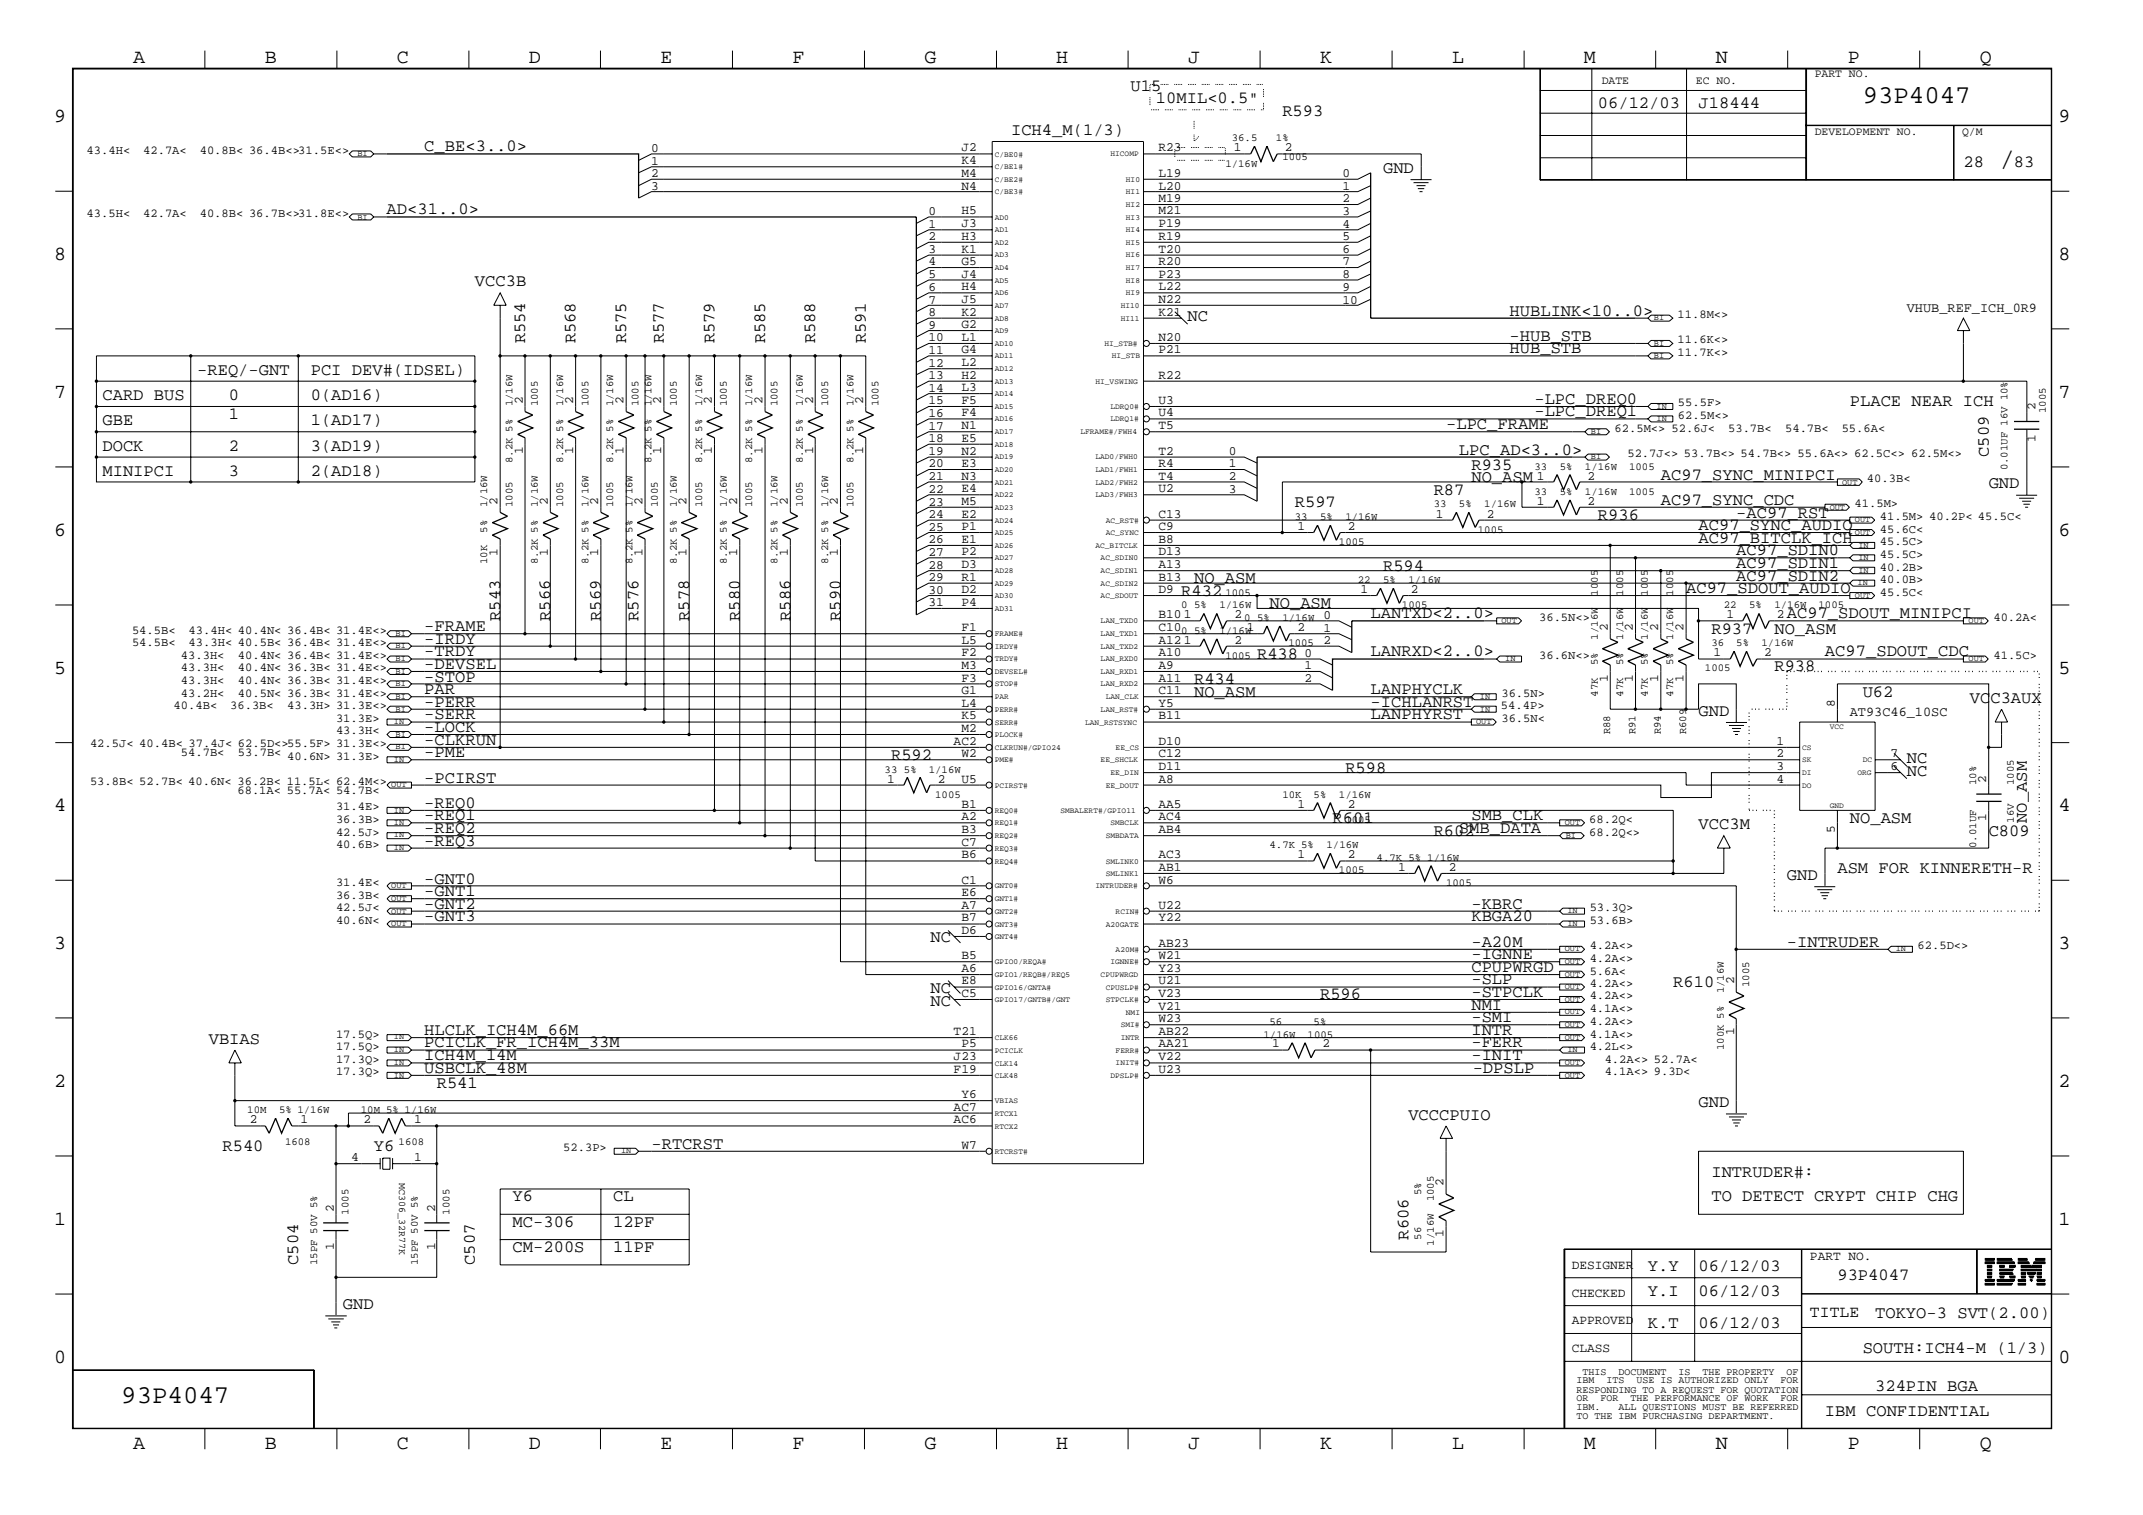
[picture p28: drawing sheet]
<svg xmlns="http://www.w3.org/2000/svg" width="423mm" height="299mm" viewBox="0 0 423 299" stroke-linecap="round" stroke-linejoin="round" font-family="sans-serif">
<defs><g id="words">
<text font-size="5.2" x="395" y="32.9">/</text>
<g font-size="5.1">
<text x="368" y="20.4">93P4047</text>
<text x="24" y="277.1">93P4047</text>
</g>
<g font-size="4">
<text x="26.3" y="12.5">A</text>
<text x="52.3" y="12.5">B</text>
<text x="78.4" y="12.5">C</text>
<text x="104.5" y="12.5">D</text>
<text x="130.5" y="12.5">E</text>
<text x="156.5" y="12.5">F</text>
<text x="182.6" y="12.5">G</text>
<text x="208.6" y="12.5">H</text>
<text x="234.7" y="12.5">J</text>
<text x="260.8" y="12.5">K</text>
<text x="286.9" y="12.5">L</text>
<text x="312.8" y="12.5">M</text>
<text x="338.9" y="12.5">N</text>
<text x="365" y="12.5">P</text>
<text x="391.1" y="12.5">Q</text>
<text x="10.7" y="24.1">9</text>
<text x="406.7" y="24.1">9</text>
<text x="10.7" y="51.3">8</text>
<text x="406.7" y="51.3">8</text>
<text x="10.7" y="78.6">7</text>
<text x="406.7" y="78.6">7</text>
<text x="10.7" y="105.8">6</text>
<text x="406.7" y="105.8">6</text>
<text x="10.7" y="133">5</text>
<text x="406.7" y="133">5</text>
<text x="10.7" y="160.2">4</text>
<text x="406.7" y="160.2">4</text>
<text x="10.7" y="187.5">3</text>
<text x="406.7" y="187.5">3</text>
<text x="10.7" y="214.6">2</text>
<text x="406.7" y="214.6">2</text>
<text x="10.7" y="241.9">1</text>
<text x="406.7" y="241.9">1</text>
<text x="10.7" y="269.2">0</text>
<text x="406.7" y="269.2">0</text>
<text x="26.3" y="286.2">A</text>
<text x="52.3" y="286.2">B</text>
<text x="78.4" y="286.2">C</text>
<text x="104.5" y="286.2">D</text>
<text x="130.5" y="286.2">E</text>
<text x="156.5" y="286.2">F</text>
<text x="182.6" y="286.2">G</text>
<text x="208.6" y="286.2">H</text>
<text x="234.7" y="286.2">J</text>
<text x="260.8" y="286.2">K</text>
<text x="286.9" y="286.2">L</text>
<text x="312.8" y="286.2">M</text>
<text x="338.9" y="286.2">N</text>
<text x="365" y="286.2">P</text>
<text x="391.1" y="286.2">Q</text>
</g>
<g font-size="3.4">
<text x="223.4" y="17.9">U15</text>
<text x="228.3" y="20.4">10MIL&lt;0.5&quot;</text>
<text x="253.3" y="22.9">R593</text>
<text x="315.6" y="21.4">06/12/03</text>
<text x="335.5" y="21.4">J18444</text>
<text x="83.8" y="29.9">C_BE&lt;3..0&gt;</text>
<text x="199.7" y="26.7">ICH4_M(1/3)</text>
<text x="273.2" y="34.1">GND</text>
<text x="387.9" y="32.9">28</text>
<text x="397.8" y="32.9">83</text>
<text x="76.4" y="42.3">AD&lt;31..0&gt;</text>
<text x="93.8" y="56.6">VCC3B</text>
<text x="234.6" y="63.4">NC</text>
<text x="298.2" y="62.3">HUBLINK&lt;10..0&gt;</text>
<text x="103.7" y="67.8" transform="rotate(-90 103.7 67.8)">R554</text>
<text x="113.7" y="67.8" transform="rotate(-90 113.7 67.8)">R568</text>
<text x="123.7" y="67.8" transform="rotate(-90 123.7 67.8)">R575</text>
<text x="131.1" y="67.8" transform="rotate(-90 131.1 67.8)">R577</text>
<text x="141.1" y="67.8" transform="rotate(-90 141.1 67.8)">R579</text>
<text x="151.1" y="67.8" transform="rotate(-90 151.1 67.8)">R585</text>
<text x="161" y="67.8" transform="rotate(-90 161 67.8)">R588</text>
<text x="171" y="67.8" transform="rotate(-90 171 67.8)">R591</text>
<text x="298.2" y="69.8">HUB_STB</text>
<text x="298.2" y="67.3">-HUB_STB</text>
<text x="38.9" y="74">-REQ/-GNT</text>
<text x="61.4" y="74">PCI DEV#(IDSEL)</text>
<text x="20.2" y="79">CARD BUS</text>
<text x="20.2" y="84">GBE</text>
<text x="45.2" y="79">0</text>
<text x="45.2" y="82.7">1</text>
<text x="61.4" y="79">0(AD16)</text>
<text x="61.4" y="84">1(AD17)</text>
<text x="303.1" y="82.2">-LPC_DREQ1</text>
<text x="303.1" y="79.8">-LPC_DREQ0</text>
<text x="365.4" y="80.3">PLACE NEAR ICH</text>
<text x="20.2" y="89">DOCK</text>
<text x="45.2" y="89">2</text>
<text x="61.4" y="89">3(AD19)</text>
<text x="285.7" y="84.8">-LPC_FRAME</text>
<text x="288.2" y="89.7">LPC_AD&lt;3..0&gt;</text>
<text x="20.2" y="94">MINIPCI</text>
<text x="45.2" y="94">3</text>
<text x="61.4" y="94">2(AD18)</text>
<text x="290.7" y="95.2">NO_ASM</text>
<text x="290.7" y="92.7">R935</text>
<text x="328.1" y="94.7">AC97_SYNC_MINIPCI</text>
<text x="392.9" y="90.3" transform="rotate(-90 392.9 90.3)">C509</text>
<text x="255.8" y="100.2">R597</text>
<text x="283.2" y="97.7">R87</text>
<text x="328.1" y="99.7">AC97_SYNC_CDC</text>
<text x="392.9" y="96.4">GND</text>
<text x="315.6" y="102.7">R936</text>
<text x="335.5" y="107.2">AC97_BITCLK_ICH</text>
<text x="335.5" y="104.6">AC97_SYNC_AUDIO</text>
<text x="343" y="102.2">-AC97_RST</text>
<text x="273.2" y="112.7">R594</text>
<text x="343" y="112.2">AC97_SDIN1</text>
<text x="343" y="109.6">AC97_SDIN0</text>
<text x="233.3" y="117.6">R432</text>
<text x="235.9" y="115.1">NO_ASM</text>
<text x="333.1" y="117.2">AC97_SDOUT_AUDIO</text>
<text x="343" y="114.6">AC97_SDIN2</text>
<text x="83.8" y="124.6">-FRAME</text>
<text x="98.8" y="122.6" transform="rotate(-90 98.8 122.6)">R543</text>
<text x="108.7" y="122.6" transform="rotate(-90 108.7 122.6)">R566</text>
<text x="118.7" y="122.6" transform="rotate(-90 118.7 122.6)">R569</text>
<text x="126.2" y="122.6" transform="rotate(-90 126.2 122.6)">R576</text>
<text x="136.1" y="122.6" transform="rotate(-90 136.1 122.6)">R578</text>
<text x="146.1" y="122.6" transform="rotate(-90 146.1 122.6)">R580</text>
<text x="156.1" y="122.6" transform="rotate(-90 156.1 122.6)">R586</text>
<text x="166" y="122.6" transform="rotate(-90 166 122.6)">R590</text>
<text x="250.8" y="120.1">NO_ASM</text>
<text x="270.8" y="122.1">LANTXD&lt;2..0&gt;</text>
<text x="338.1" y="125.1">R937</text>
<text x="350.5" y="125.1">NO_ASM</text>
<text x="353" y="122.1">AC97_SDOUT_MINIPCI</text>
<text x="83.8" y="129.6">-TRDY</text>
<text x="83.8" y="127.1">-IRDY</text>
<text x="248.3" y="130.1">R438</text>
<text x="270.8" y="129.6">LANRXD&lt;2..0&gt;</text>
<text x="360.5" y="129.6">AC97_SDOUT_CDC</text>
<text x="83.8" y="134.6">-STOP</text>
<text x="83.8" y="137.1">PAR</text>
<text x="83.8" y="132.1">-DEVSEL</text>
<text x="235.9" y="137.6">NO_ASM</text>
<text x="235.9" y="135">R434</text>
<text x="270.8" y="137.1">LANPHYCLK</text>
<text x="350.5" y="132.6">R938</text>
<text x="368" y="137.6">U62</text>
<text x="83.8" y="142.1">-SERR</text>
<text x="83.8" y="139.5">-PERR</text>
<text x="270.8" y="142.1">LANPHYRST</text>
<text x="270.8" y="139.5">-ICHLANRST</text>
<text x="335.5" y="141.3">GND</text>
<text x="389.1" y="138.9">VCC3AUX</text>
<text x="83.8" y="149.5">-PME</text>
<text x="83.8" y="144.5">-LOCK</text>
<text x="83.8" y="147.1">-CLKRUN</text>
<text x="83.8" y="154.5">-PCIRST</text>
<text x="176" y="150">R592</text>
<text x="265.8" y="152.6">R598</text>
<text x="376.7" y="150.6">NC</text>
<text x="376.7" y="153.2">NC</text>
<text x="83.8" y="159.5">-REQ0</text>
<text x="83.8" y="162">-REQ1</text>
<text x="290.7" y="162">SMB_CLK</text>
<text x="83.8" y="167">-REQ3</text>
<text x="83.8" y="164.5">-REQ2</text>
<text x="263.2" y="162.5">R601</text>
<text x="283.2" y="165">R602</text>
<text x="288.2" y="164.5">SMB_DATA</text>
<text x="335.5" y="163.7">VCC3M</text>
<text x="365.4" y="162.5">NO_ASM</text>
<text x="392.9" y="165">C809</text>
<text x="400.4" y="162.5" transform="rotate(-90 400.4 162.5)">NO_ASM</text>
<text x="353" y="173.7">GND</text>
<text x="363" y="172.5">ASM FOR KINNERETH-R</text>
<text x="83.8" y="179.4">-GNT2</text>
<text x="83.8" y="174.5">-GNT0</text>
<text x="83.8" y="177">-GNT1</text>
<text x="290.7" y="179.4">-KBRC</text>
<text x="83.8" y="181.9">-GNT3</text>
<text x="290.7" y="181.9">KBGA20</text>
<text x="183.8" y="186.1">NC</text>
<text x="290.7" y="191.9">CPUPWRGD</text>
<text x="290.7" y="189.4">-IGNNE</text>
<text x="290.7" y="186.9">-A20M</text>
<text x="353" y="186.9">-INTRUDER</text>
<text x="183.8" y="196.1">NC</text>
<text x="260.8" y="197.4">R596</text>
<text x="290.7" y="196.9">-STPCLK</text>
<text x="290.7" y="194.4">-SLP</text>
<text x="330.5" y="194.9">R610</text>
<text x="183.8" y="198.6">NC</text>
<text x="290.7" y="201.8">-SMI</text>
<text x="290.7" y="199.4">NMI</text>
<text x="41.2" y="206.1">VBIAS</text>
<text x="83.8" y="209.4">ICH4M_14M</text>
<text x="83.8" y="206.8">PCICLK_FR_ICH4M_33M</text>
<text x="83.8" y="204.4">HLCLK_ICH4M_66M</text>
<text x="290.7" y="209.4">-INIT</text>
<text x="290.7" y="204.4">INTR</text>
<text x="290.7" y="206.8">-FERR</text>
<text x="83.8" y="211.8">USBCLK_48M</text>
<text x="86.3" y="214.9">R541</text>
<text x="290.9" y="211.8">-DPSLP</text>
<text x="278.2" y="221.1">VCCCPUIO</text>
<text x="335.5" y="218.6">GND</text>
<text x="43.9" y="227.3">R540</text>
<text x="73.8" y="227.3">Y6</text>
<text x="128.7" y="226.8">-RTCRST</text>
<text x="338.1" y="232.3">INTRUDER#:</text>
<text x="101.3" y="237.2">Y6</text>
<text x="121.2" y="237.2">CL</text>
<text x="338.1" y="237.2">TO DETECT CRYPT CHIP CHG</text>
<text x="101.3" y="242.2">MC-306</text>
<text x="121.2" y="242.2">12PF</text>
<text x="278.2" y="244.8" transform="rotate(-90 278.2 244.8)">R606</text>
<text x="58.9" y="249.8" transform="rotate(-90 58.9 249.8)">C504</text>
<text x="93.8" y="249.8" transform="rotate(-90 93.8 249.8)">C507</text>
<text x="101.3" y="247.2">CM-200S</text>
<text x="121.2" y="247.2">11PF</text>
<text x="325.5" y="251">Y.Y</text>
<text x="335.5" y="251">06/12/03</text>
<text x="325.5" y="255.9">Y.I</text>
<text x="335.5" y="255.9">06/12/03</text>
<text x="363" y="252.7">93P4047</text>
<text x="67.7" y="258.5">GND</text>
<text x="325.5" y="262.2">K.T</text>
<text x="335.5" y="262.2">06/12/03</text>
<text x="370.4" y="260.2">TOKYO-3 SVT(2.00)</text>
<text x="368" y="267.2">SOUTH:ICH4-M (1/3)</text>
<text x="370.4" y="274.7">324PIN BGA</text>
<text x="360.5" y="279.7">IBM CONFIDENTIAL</text>
</g>
<text font-size="3.2" x="357.5" y="260">TITLE</text>
<g font-size="2.7">
<text x="376.7" y="61.6">VHUB_REF_ICH_0R9</text>
<text x="365.4" y="141.3">AT93C46_10SC</text>
</g>
<g font-size="2.5">
<text x="128.6" y="30">0</text>
<text x="189.9" y="29.9">J2</text>
<text x="228.9" y="29.9">R23</text>
<text x="243.8" y="29.9">1</text>
<text x="253.8" y="29.9">2</text>
<text x="128.6" y="32.5">1</text>
<text x="128.6" y="35">2</text>
<text x="189.9" y="32.4">K4</text>
<text x="189.9" y="34.9">M4</text>
<text x="228.9" y="34.9">L19</text>
<text x="265.2" y="35">0</text>
<text x="128.6" y="37.5">3</text>
<text x="189.9" y="37.4">N4</text>
<text x="228.9" y="37.4">L20</text>
<text x="228.9" y="39.9">M19</text>
<text x="265.2" y="37.5">1</text>
<text x="265.2" y="40">2</text>
<text x="183.4" y="47.4">2</text>
<text x="183.4" y="42.5">0</text>
<text x="183.4" y="45">1</text>
<text x="189.9" y="44.9">J3</text>
<text x="189.9" y="47.3">H3</text>
<text x="189.9" y="42.3">H5</text>
<text x="228.9" y="42.3">M21</text>
<text x="228.9" y="44.9">P19</text>
<text x="228.9" y="47.3">R19</text>
<text x="265.2" y="45">4</text>
<text x="265.2" y="42.5">3</text>
<text x="265.2" y="47.4">5</text>
<text x="183.4" y="50">3</text>
<text x="183.4" y="52.4">4</text>
<text x="189.9" y="49.9">K1</text>
<text x="189.9" y="52.3">G5</text>
<text x="228.9" y="52.3">R20</text>
<text x="228.9" y="49.9">T20</text>
<text x="265.2" y="50">6</text>
<text x="265.2" y="52.4">7</text>
<text x="183.4" y="59.9">7</text>
<text x="183.4" y="57.4">6</text>
<text x="183.4" y="54.9">5</text>
<text x="189.9" y="59.8">J5</text>
<text x="189.9" y="54.9">J4</text>
<text x="189.9" y="57.3">H4</text>
<text x="228.9" y="59.8">N22</text>
<text x="228.9" y="57.3">L22</text>
<text x="228.9" y="54.9">P23</text>
<text x="265.2" y="57.4">9</text>
<text x="265.2" y="54.9">8</text>
<text x="265.2" y="59.9">10</text>
<text x="183.4" y="62.4">8</text>
<text x="183.4" y="64.9">9</text>
<text x="189.9" y="64.8">G2</text>
<text x="189.9" y="62.3">K2</text>
<text x="228.9" y="62.3">K21</text>
<text x="183.4" y="69.8">11</text>
<text x="183.4" y="67.4">10</text>
<text x="189.9" y="67.3">L1</text>
<text x="189.9" y="69.8">G4</text>
<text x="228.9" y="69.8">P21</text>
<text x="228.9" y="67.3">N20</text>
<text x="183.4" y="72.4">12</text>
<text x="183.4" y="74.8">13</text>
<text x="183.4" y="77.4">14</text>
<text x="189.9" y="74.8">H2</text>
<text x="189.9" y="72.3">L2</text>
<text x="189.9" y="77.3">L3</text>
<text x="228.9" y="74.8">R22</text>
<text x="103.3" y="79.8" transform="rotate(-90 103.3 79.8)">2</text>
<text x="113.2" y="79.8" transform="rotate(-90 113.2 79.8)">2</text>
<text x="123.2" y="79.8" transform="rotate(-90 123.2 79.8)">2</text>
<text x="130.6" y="79.8" transform="rotate(-90 130.6 79.8)">2</text>
<text x="140.6" y="79.8" transform="rotate(-90 140.6 79.8)">2</text>
<text x="150.6" y="79.8" transform="rotate(-90 150.6 79.8)">2</text>
<text x="160.6" y="79.8" transform="rotate(-90 160.6 79.8)">2</text>
<text x="170.5" y="79.8" transform="rotate(-90 170.5 79.8)">2</text>
<text x="183.4" y="79.8">15</text>
<text x="183.4" y="82.4">16</text>
<text x="189.9" y="82.2">F4</text>
<text x="189.9" y="79.8">F5</text>
<text x="228.9" y="79.8">U3</text>
<text x="228.9" y="82.2">U4</text>
<text x="402.1" y="81" transform="rotate(-90 402.1 81)">2</text>
<text x="103.3" y="89.7" transform="rotate(-90 103.3 89.7)">1</text>
<text x="113.2" y="89.7" transform="rotate(-90 113.2 89.7)">1</text>
<text x="123.2" y="89.7" transform="rotate(-90 123.2 89.7)">1</text>
<text x="130.6" y="89.7" transform="rotate(-90 130.6 89.7)">1</text>
<text x="140.6" y="89.7" transform="rotate(-90 140.6 89.7)">1</text>
<text x="150.6" y="89.7" transform="rotate(-90 150.6 89.7)">1</text>
<text x="160.6" y="89.7" transform="rotate(-90 160.6 89.7)">1</text>
<text x="170.5" y="89.7" transform="rotate(-90 170.5 89.7)">1</text>
<text x="183.4" y="84.8">17</text>
<text x="183.4" y="87.3">18</text>
<text x="183.4" y="89.8">19</text>
<text x="189.9" y="89.7">N2</text>
<text x="189.9" y="87.2">E5</text>
<text x="189.9" y="84.8">N1</text>
<text x="228.9" y="84.8">T5</text>
<text x="228.9" y="89.7">T2</text>
<text x="242.7" y="89.8">0</text>
<text x="402.1" y="87.3" transform="rotate(-90 402.1 87.3)">1</text>
<text x="183.4" y="92.3">20</text>
<text x="183.4" y="94.8">21</text>
<text x="189.9" y="92.2">E3</text>
<text x="189.9" y="94.7">N3</text>
<text x="228.9" y="94.7">T4</text>
<text x="228.9" y="92.2">R4</text>
<text x="242.7" y="94.8">2</text>
<text x="242.7" y="92.3">1</text>
<text x="303.6" y="94.7">1</text>
<text x="313.6" y="94.7">2</text>
<text x="98.3" y="99.7" transform="rotate(-90 98.3 99.7)">2</text>
<text x="108.2" y="99.7" transform="rotate(-90 108.2 99.7)">2</text>
<text x="118.2" y="99.7" transform="rotate(-90 118.2 99.7)">2</text>
<text x="126.9" y="99.7" transform="rotate(-90 126.9 99.7)">2</text>
<text x="135.6" y="99.7" transform="rotate(-90 135.6 99.7)">2</text>
<text x="145.6" y="99.7" transform="rotate(-90 145.6 99.7)">2</text>
<text x="155.6" y="99.7" transform="rotate(-90 155.6 99.7)">2</text>
<text x="165.5" y="99.7" transform="rotate(-90 165.5 99.7)">2</text>
<text x="183.4" y="97.3">22</text>
<text x="183.4" y="99.8">23</text>
<text x="189.9" y="97.2">E4</text>
<text x="189.9" y="99.7">M5</text>
<text x="228.9" y="97.2">U2</text>
<text x="242.7" y="97.3">3</text>
<text x="303.6" y="99.7">1</text>
<text x="313.6" y="99.7">2</text>
<text x="183.4" y="107.3">26</text>
<text x="183.4" y="104.8">25</text>
<text x="183.4" y="102.3">24</text>
<text x="189.9" y="104.6">P1</text>
<text x="189.9" y="102.2">E2</text>
<text x="189.9" y="107.2">E1</text>
<text x="228.9" y="107.2">B8</text>
<text x="228.9" y="104.6">C9</text>
<text x="228.9" y="102.2">C13</text>
<text x="256.3" y="104.6">1</text>
<text x="266.3" y="104.6">2</text>
<text x="283.6" y="102.2">1</text>
<text x="293.7" y="102.2">2</text>
<text x="98.3" y="109.7" transform="rotate(-90 98.3 109.7)">1</text>
<text x="108.2" y="109.7" transform="rotate(-90 108.2 109.7)">1</text>
<text x="118.2" y="109.7" transform="rotate(-90 118.2 109.7)">1</text>
<text x="126.9" y="109.7" transform="rotate(-90 126.9 109.7)">1</text>
<text x="135.6" y="109.7" transform="rotate(-90 135.6 109.7)">1</text>
<text x="145.6" y="109.7" transform="rotate(-90 145.6 109.7)">1</text>
<text x="155.6" y="109.7" transform="rotate(-90 155.6 109.7)">1</text>
<text x="165.5" y="109.7" transform="rotate(-90 165.5 109.7)">1</text>
<text x="183.4" y="109.7">27</text>
<text x="183.4" y="112.3">28</text>
<text x="189.9" y="112.2">D3</text>
<text x="189.9" y="109.6">P2</text>
<text x="228.9" y="109.6">D13</text>
<text x="228.9" y="112.2">A13</text>
<text x="183.4" y="114.7">29</text>
<text x="183.4" y="117.3">30</text>
<text x="183.4" y="119.7">31</text>
<text x="189.9" y="119.6">P4</text>
<text x="189.9" y="117.2">D2</text>
<text x="189.9" y="114.6">R1</text>
<text x="228.9" y="117.2">D9</text>
<text x="228.9" y="114.6">B13</text>
<text x="268.7" y="117.2">1</text>
<text x="278.7" y="117.2">2</text>
<text x="189.9" y="124.6">F1</text>
<text x="228.9" y="122.1">B101</text>
<text x="228.9" y="124.6">C10</text>
<text x="243.8" y="122.1">2</text>
<text x="246.3" y="124.6">1</text>
<text x="256.3" y="124.6">2</text>
<text x="261.5" y="124.7">1</text>
<text x="261.5" y="122.3">0</text>
<text x="317.6" y="124.6" transform="rotate(-90 317.6 124.6)">2</text>
<text x="322.6" y="124.6" transform="rotate(-90 322.6 124.6)">2</text>
<text x="327.6" y="124.6" transform="rotate(-90 327.6 124.6)">2</text>
<text x="332.6" y="124.6" transform="rotate(-90 332.6 124.6)">2</text>
<text x="341" y="122.1">1</text>
<text x="351" y="122.1">2</text>
<text x="189.9" y="129.6">F2</text>
<text x="189.9" y="127.1">L5</text>
<text x="228.9" y="127.1">A121</text>
<text x="228.9" y="129.6">A10</text>
<text x="243.8" y="127.1">2</text>
<text x="257.7" y="129.7">0</text>
<text x="261.5" y="127.2">2</text>
<text x="338.5" y="129.6">1</text>
<text x="348.5" y="129.6">2</text>
<text x="189.9" y="132.1">M3</text>
<text x="189.9" y="134.6">F3</text>
<text x="189.9" y="137.1">G1</text>
<text x="228.9" y="132.1">A9</text>
<text x="228.9" y="137.1">C11</text>
<text x="228.9" y="134.6">A11</text>
<text x="257.7" y="134.7">2</text>
<text x="257.7" y="132.2">1</text>
<text x="317.6" y="134.6" transform="rotate(-90 317.6 134.6)">1</text>
<text x="322.6" y="134.6" transform="rotate(-90 322.6 134.6)">1</text>
<text x="327.6" y="134.6" transform="rotate(-90 327.6 134.6)">1</text>
<text x="332.6" y="134.6" transform="rotate(-90 332.6 134.6)">1</text>
<text x="189.9" y="139.5">L4</text>
<text x="189.9" y="142.1">K5</text>
<text x="228.9" y="142.1">B11</text>
<text x="228.9" y="139.5">Y5</text>
<text x="362.5" y="139.5" transform="rotate(-90 362.5 139.5)">8</text>
<text x="188.4" y="147.1">AC2</text>
<text x="189.9" y="149.5">W2</text>
<text x="189.9" y="144.5">M2</text>
<text x="228.9" y="149.5">C12</text>
<text x="228.9" y="147.1">D10</text>
<text x="350.9" y="147.1">1</text>
<text x="350.9" y="149.5">2</text>
<text x="373.5" y="149.5">7</text>
<text x="175.3" y="154.5">1</text>
<text x="185.3" y="154.5">2</text>
<text x="189.9" y="154.5">U5</text>
<text x="228.9" y="152.1">D11</text>
<text x="228.9" y="154.5">A8</text>
<text x="350.9" y="152.1">3</text>
<text x="350.9" y="154.5">4</text>
<text x="373.5" y="152.1">6</text>
<text x="392.3" y="154.5" transform="rotate(-90 392.3 154.5)">2</text>
<text x="189.9" y="162">A2</text>
<text x="189.9" y="159.5">B1</text>
<text x="228.9" y="162">AC4</text>
<text x="228.9" y="159.5">AA5</text>
<text x="256.3" y="159.5">1</text>
<text x="266.3" y="159.5">2</text>
<text x="189.9" y="164.5">B3</text>
<text x="189.9" y="167">C7</text>
<text x="228.9" y="164.5">AB4</text>
<text x="362.5" y="164.5" transform="rotate(-90 362.5 164.5)">5</text>
<text x="392.3" y="162.1" transform="rotate(-90 392.3 162.1)">1</text>
<text x="189.9" y="169.5">B6</text>
<text x="228.9" y="169.5">AC3</text>
<text x="228.9" y="172">AB1</text>
<text x="256.3" y="169.5">1</text>
<text x="266.3" y="169.5">2</text>
<text x="276.2" y="172">1</text>
<text x="286.2" y="172">2</text>
<text x="189.9" y="177">E6</text>
<text x="189.9" y="179.4">A7</text>
<text x="189.9" y="174.5">C1</text>
<text x="228.9" y="179.4">U22</text>
<text x="228.9" y="174.5">W6</text>
<text x="189.9" y="181.9">B7</text>
<text x="189.9" y="184.4">D6</text>
<text x="228.9" y="181.9">Y22</text>
<text x="189.9" y="189.4">B5</text>
<text x="189.9" y="191.9">A6</text>
<text x="228.9" y="191.9">Y23</text>
<text x="228.9" y="189.4">W21</text>
<text x="228.9" y="186.9">AB23</text>
<text x="189.9" y="196.9">C5</text>
<text x="189.9" y="194.4">E8</text>
<text x="228.9" y="196.9">V23</text>
<text x="228.9" y="194.4">U21</text>
<text x="342.6" y="194.4" transform="rotate(-90 342.6 194.4)">2</text>
<text x="228.9" y="199.4">V21</text>
<text x="228.9" y="201.8">W23</text>
<text x="188.4" y="209.4">J23</text>
<text x="188.4" y="204.4">T21</text>
<text x="189.9" y="206.8">P5</text>
<text x="228.9" y="209.4">V22</text>
<text x="228.9" y="206.8">AA21</text>
<text x="228.9" y="204.4">AB22</text>
<text x="251.3" y="206.8">1</text>
<text x="261.3" y="206.8">2</text>
<text x="342.6" y="204.4" transform="rotate(-90 342.6 204.4)">1</text>
<text x="188.4" y="211.8">F19</text>
<text x="228.9" y="211.8">U23</text>
<text x="49.4" y="221.8">2</text>
<text x="59.4" y="221.8">1</text>
<text x="71.8" y="221.8">2</text>
<text x="81.8" y="221.8">1</text>
<text x="188.4" y="219.3">AC7</text>
<text x="188.4" y="221.8">AC6</text>
<text x="189.9" y="216.8">Y6</text>
<text x="189.9" y="226.8">W7</text>
<text x="69.3" y="229.3">4</text>
<text x="81.8" y="229.3">1</text>
<text x="66" y="239.3" transform="rotate(-90 66 239.3)">2</text>
<text x="85.9" y="239.3" transform="rotate(-90 85.9 239.3)">2</text>
<text x="285.2" y="234.3" transform="rotate(-90 285.2 234.3)">2</text>
<text x="285.2" y="244.3" transform="rotate(-90 285.2 244.3)">1</text>
<text x="66" y="246.8" transform="rotate(-90 66 246.8)">1</text>
<text x="85.9" y="246.8" transform="rotate(-90 85.9 246.8)">1</text>
<text x="310.5" y="250.6">DESIGNER</text>
<text x="357.5" y="248.8">PART NO.</text>
<text x="310.5" y="256">CHECKED</text>
<text x="310.5" y="261.5">APPROVED</text>
<text x="310.5" y="267">CLASS</text>
</g>
<g font-size="2.4">
<text x="17.1" y="30.4">43.4H&lt;</text>
<text x="28.3" y="30.4">42.7A&lt;</text>
<text x="39.5" y="30.4">40.8B&lt; 36.4B&lt;&gt;31.5E&lt;&gt;</text>
<text x="17.1" y="42.8">43.5H&lt;</text>
<text x="28.3" y="42.8">42.7A&lt;</text>
<text x="39.5" y="42.8">40.8B&lt; 36.7B&lt;&gt;31.8E&lt;&gt;</text>
<text x="331.4" y="62.8">11.8M&lt;&gt;</text>
<text x="331.4" y="70.3">11.7K&lt;&gt;</text>
<text x="331.4" y="67.8">11.6K&lt;&gt;</text>
<text x="331.5" y="82.7">62.5M&lt;&gt;</text>
<text x="331.5" y="80.3">55.5F&gt;</text>
<text x="318.9" y="85.3">62.5M&lt;&gt; 52.6J&lt;</text>
<text x="341.4" y="85.3">53.7B&lt;</text>
<text x="352.6" y="85.3">54.7B&lt;</text>
<text x="363.8" y="85.3">55.6A&lt;</text>
<text x="321.5" y="90.3">52.7J&lt;&gt; 53.7B&lt;&gt; 54.7B&lt;&gt; 55.6A&lt;&gt; 62.5C&lt;&gt; 62.5M&lt;&gt;</text>
<text x="368.8" y="95.2">40.3B&lt;</text>
<text x="366.4" y="100.2">41.5M&gt;</text>
<text x="371.3" y="107.7">45.5C&gt;</text>
<text x="371.3" y="105.2">45.6C&lt;</text>
<text x="371.3" y="102.7">41.5M&gt; 40.2P&lt; 45.5C&lt;</text>
<text x="371.3" y="112.7">40.2B&gt;</text>
<text x="371.3" y="110.2">45.5C&gt;</text>
<text x="371.3" y="117.6">45.5C&lt;</text>
<text x="371.3" y="115.1">40.0B&gt;</text>
<text x="26.1" y="125.1">54.5B&lt;</text>
<text x="37.3" y="125.1">43.4H&lt; 40.4N&lt; 36.4B&lt; 31.4E&lt;&gt;</text>
<text x="304" y="122.6">36.5N&lt;&gt;</text>
<text x="393.8" y="122.6">40.2A&lt;</text>
<text x="26.1" y="127.6">54.5B&lt;</text>
<text x="35.7" y="130.1">43.3H&lt;</text>
<text x="37.3" y="127.6">43.3H&lt; 40.5B&lt; 36.4B&lt; 31.4E&lt;&gt;</text>
<text x="47" y="130.1">40.4N&lt; 36.4B&lt; 31.4E&lt;&gt;</text>
<text x="304" y="130.1">36.6N&lt;&gt;</text>
<text x="393.8" y="130.1">41.5C&gt;</text>
<text x="35.7" y="135">43.3H&lt;</text>
<text x="35.7" y="137.6">43.2H&lt;</text>
<text x="35.7" y="132.6">43.3H&lt;</text>
<text x="47" y="135">40.4N&lt; 36.3B&lt; 31.4E&lt;&gt;</text>
<text x="47" y="137.6">40.5N&lt; 36.3B&lt; 31.4E&lt;&gt;</text>
<text x="47" y="132.6">40.4N&lt; 36.3B&lt; 31.4E&lt;&gt;</text>
<text x="296.6" y="137.6">36.5N&gt;</text>
<text x="34.3" y="140">40.4B&lt;</text>
<text x="45.5" y="140">36.3B&lt;</text>
<text x="56.7" y="140">43.3H&gt; 31.3E&lt;&gt;</text>
<text x="66.4" y="142.6">31.3E&gt;</text>
<text x="296.5" y="140">54.4P&gt;</text>
<text x="296.6" y="142.6">36.5N&lt;</text>
<text x="17.8" y="147.6">42.5J&lt; 40.4B&lt; 37.4J&lt; 62.5D&lt;&gt;55.5F&gt; 31.3E&lt;&gt;</text>
<text x="35.7" y="149.4">54.7B&lt;</text>
<text x="47" y="149.4">53.7B&lt;</text>
<text x="66.4" y="145">43.3H&lt;</text>
<text x="17.8" y="155">53.8B&lt; 52.7B&lt; 40.6N&lt; 36.2B&lt; 11.5L&lt; 62.4M&lt;&gt;</text>
<text x="56.7" y="150">40.6N&gt; 31.3E&gt;</text>
<text x="46.9" y="156.8">68.1A&lt; 55.7A&lt; 54.7B&lt;</text>
<text x="66.4" y="160">31.4E&gt;</text>
<text x="66.4" y="162.5">36.3B&gt;</text>
<text x="66.4" y="167.5">40.6B&gt;</text>
<text x="66.4" y="165">42.5J&gt;</text>
<text x="313.9" y="165">68.2Q&lt;&gt;</text>
<text x="313.9" y="162.5">68.2Q&lt;</text>
<text x="66.4" y="177.5">36.3B&lt;</text>
<text x="66.4" y="179.9">42.5J&lt;</text>
<text x="66.4" y="174.9">31.4E&lt;</text>
<text x="314" y="179.9">53.3Q&gt;</text>
<text x="66.4" y="182.5">40.6N&lt;</text>
<text x="314" y="182.5">53.6B&gt;</text>
<text x="314" y="189.9">4.2A&lt;&gt;</text>
<text x="314" y="187.5">4.2A&lt;&gt;</text>
<text x="378.8" y="187.5">62.5D&lt;&gt;</text>
<text x="314" y="197.4">4.2A&lt;&gt;</text>
<text x="314" y="194.9">4.2A&lt;&gt;</text>
<text x="314" y="192.4">5.6A&lt;</text>
<text x="314" y="202.4">4.2A&lt;&gt;</text>
<text x="314" y="199.9">4.1A&lt;&gt;</text>
<text x="66.4" y="209.9">17.3Q&gt;</text>
<text x="66.4" y="207.3">17.5Q&gt;</text>
<text x="66.4" y="204.9">17.5Q&gt;</text>
<text x="314" y="204.9">4.1A&lt;&gt;</text>
<text x="314" y="207.3">4.2L&lt;&gt;</text>
<text x="317" y="209.9">4.2A&lt;&gt; 52.7A&lt;</text>
<text x="66.4" y="212.3">17.3Q&gt;</text>
<text x="317" y="212.3">4.1A&lt;&gt; 9.3D&lt;</text>
<text x="111.3" y="227.3">52.3P&gt;</text>
</g>
<g font-size="2.3">
<text x="316.4" y="16.7">DATE</text>
<text x="335" y="16.7">EC NO.</text>
<text x="358.5" y="15.2">PART NO.</text>
<text x="358.5" y="26.6">DEVELOPMENT NO.</text>
<text x="387.6" y="26.6">Q/M</text>
</g>
<g font-size="2.1">
<text x="243.3" y="27.9">36.5</text>
<text x="252.1" y="27.9">1%</text>
<text x="242.1" y="32.9">1/16W</text>
<text x="253.3" y="31.7">1005</text>
<text x="101.3" y="80.3" transform="rotate(-90 101.3 80.3)">1/16W</text>
<text x="106.3" y="80.3" transform="rotate(-90 106.3 80.3)">1005</text>
<text x="111.3" y="80.3" transform="rotate(-90 111.3 80.3)">1/16W</text>
<text x="116.2" y="80.3" transform="rotate(-90 116.2 80.3)">1005</text>
<text x="121.2" y="80.3" transform="rotate(-90 121.2 80.3)">1/16W</text>
<text x="126.2" y="80.3" transform="rotate(-90 126.2 80.3)">1005</text>
<text x="128.7" y="80.3" transform="rotate(-90 128.7 80.3)">1/16W</text>
<text x="133.7" y="80.3" transform="rotate(-90 133.7 80.3)">1005</text>
<text x="138.7" y="80.3" transform="rotate(-90 138.7 80.3)">1/16W</text>
<text x="143.6" y="80.3" transform="rotate(-90 143.6 80.3)">1005</text>
<text x="148.6" y="80.3" transform="rotate(-90 148.6 80.3)">1/16W</text>
<text x="153.6" y="80.3" transform="rotate(-90 153.6 80.3)">1005</text>
<text x="158.6" y="80.3" transform="rotate(-90 158.6 80.3)">1/16W</text>
<text x="163.6" y="80.3" transform="rotate(-90 163.6 80.3)">1005</text>
<text x="168.6" y="80.3" transform="rotate(-90 168.6 80.3)">1/16W</text>
<text x="173.6" y="80.3" transform="rotate(-90 173.6 80.3)">1005</text>
<text x="404.1" y="81.6" transform="rotate(-90 404.1 81.6)">1005</text>
<text x="101.3" y="91.4" transform="rotate(-90 101.3 91.4)">8.2K 5%</text>
<text x="111.3" y="91.4" transform="rotate(-90 111.3 91.4)">8.2K 5%</text>
<text x="121.2" y="91.4" transform="rotate(-90 121.2 91.4)">8.2K 5%</text>
<text x="128.7" y="91.4" transform="rotate(-90 128.7 91.4)">8.2K 5%</text>
<text x="138.7" y="91.4" transform="rotate(-90 138.7 91.4)">8.2K 5%</text>
<text x="148.6" y="91.4" transform="rotate(-90 148.6 91.4)">8.2K 5%</text>
<text x="158.6" y="91.4" transform="rotate(-90 158.6 91.4)">8.2K 5%</text>
<text x="168.6" y="91.4" transform="rotate(-90 168.6 91.4)">8.2K 5%</text>
<text x="303.1" y="92.7">33</text>
<text x="308.1" y="92.7">5%</text>
<text x="313.1" y="92.7">1/16W</text>
<text x="321.8" y="92.7">1005</text>
<text x="396.6" y="92.9" transform="rotate(-90 396.6 92.9)">0.01UF 16V 10%</text>
<text x="96.3" y="100.2" transform="rotate(-90 96.3 100.2)">1/16W</text>
<text x="101.3" y="100.2" transform="rotate(-90 101.3 100.2)">1005</text>
<text x="106.3" y="100.2" transform="rotate(-90 106.3 100.2)">1/16W</text>
<text x="111.3" y="100.2" transform="rotate(-90 111.3 100.2)">1005</text>
<text x="116.2" y="100.2" transform="rotate(-90 116.2 100.2)">1/16W</text>
<text x="121.2" y="100.2" transform="rotate(-90 121.2 100.2)">1005</text>
<text x="125" y="100.2" transform="rotate(-90 125 100.2)">1/16W</text>
<text x="130" y="100.2" transform="rotate(-90 130 100.2)">1005</text>
<text x="133.7" y="100.2" transform="rotate(-90 133.7 100.2)">1/16W</text>
<text x="138.7" y="100.2" transform="rotate(-90 138.7 100.2)">1005</text>
<text x="143.6" y="100.2" transform="rotate(-90 143.6 100.2)">1/16W</text>
<text x="148.6" y="100.2" transform="rotate(-90 148.6 100.2)">1005</text>
<text x="153.6" y="100.2" transform="rotate(-90 153.6 100.2)">1/16W</text>
<text x="158.6" y="100.2" transform="rotate(-90 158.6 100.2)">1005</text>
<text x="163.6" y="100.2" transform="rotate(-90 163.6 100.2)">1/16W</text>
<text x="168.6" y="100.2" transform="rotate(-90 168.6 100.2)">1005</text>
<text x="283.2" y="100.2">33</text>
<text x="288.2" y="100.2">5%</text>
<text x="293.2" y="100.2">1/16W</text>
<text x="303.1" y="97.7">33</text>
<text x="308.1" y="97.7">5%</text>
<text x="313.1" y="97.7">1/16W</text>
<text x="321.8" y="97.7">1005</text>
<text x="96.3" y="105.2" transform="rotate(-90 96.3 105.2)">5%</text>
<text x="255.8" y="102.7">33</text>
<text x="260.8" y="102.7">5%</text>
<text x="264.5" y="107.7">1005</text>
<text x="265.8" y="102.7">1/16W</text>
<text x="291.9" y="105.2">1005</text>
<text x="96.3" y="111.4" transform="rotate(-90 96.3 111.4)">10K</text>
<text x="106.3" y="111.4" transform="rotate(-90 106.3 111.4)">8.2K 5%</text>
<text x="116.2" y="111.4" transform="rotate(-90 116.2 111.4)">8.2K 5%</text>
<text x="125" y="111.4" transform="rotate(-90 125 111.4)">8.2K 5%</text>
<text x="133.7" y="111.4" transform="rotate(-90 133.7 111.4)">8.2K 5%</text>
<text x="143.6" y="111.4" transform="rotate(-90 143.6 111.4)">8.2K 5%</text>
<text x="153.6" y="111.4" transform="rotate(-90 153.6 111.4)">8.2K 5%</text>
<text x="163.6" y="111.4" transform="rotate(-90 163.6 111.4)">8.2K 5%</text>
<text x="242.1" y="117.6">1005</text>
<text x="268.2" y="115.1">22</text>
<text x="273.2" y="115.1">5%</text>
<text x="278.2" y="115.1">1/16W</text>
<text x="315.6" y="117.6" transform="rotate(-90 315.6 117.6)">1005</text>
<text x="320.6" y="117.6" transform="rotate(-90 320.6 117.6)">1005</text>
<text x="325.5" y="117.6" transform="rotate(-90 325.5 117.6)">1005</text>
<text x="330.5" y="117.6" transform="rotate(-90 330.5 117.6)">1005</text>
<text x="233.3" y="120.1">0</text>
<text x="233.3" y="125.1">0</text>
<text x="235.9" y="120.1">5%</text>
<text x="235.9" y="125.1">5%</text>
<text x="240.9" y="120.1">1/16W</text>
<text x="240.9" y="125.1">1/16W</text>
<text x="245.8" y="122.6">0</text>
<text x="248.3" y="122.6">5%</text>
<text x="253.3" y="122.6">1/16W</text>
<text x="276.9" y="120.1">1005</text>
<text x="340.5" y="120.1">22</text>
<text x="345.5" y="120.1">5%</text>
<text x="350.5" y="120.1">1/16W</text>
<text x="359.2" y="120.1">1005</text>
<text x="242.1" y="130.1">1005</text>
<text x="254.5" y="127.6">1005</text>
<text x="315.6" y="131.3" transform="rotate(-90 315.6 131.3)">5%</text>
<text x="315.6" y="126.3" transform="rotate(-90 315.6 126.3)">1/16W</text>
<text x="320.6" y="131.3" transform="rotate(-90 320.6 131.3)">5%</text>
<text x="320.6" y="126.3" transform="rotate(-90 320.6 126.3)">1/16W</text>
<text x="325.5" y="131.3" transform="rotate(-90 325.5 131.3)">5%</text>
<text x="325.5" y="126.3" transform="rotate(-90 325.5 126.3)">1/16W</text>
<text x="330.5" y="131.3" transform="rotate(-90 330.5 131.3)">5%</text>
<text x="330.5" y="126.3" transform="rotate(-90 330.5 126.3)">1/16W</text>
<text x="338.1" y="127.6">36</text>
<text x="343" y="127.6">5%</text>
<text x="348" y="127.6">1/16W</text>
<text x="315.6" y="137.6" transform="rotate(-90 315.6 137.6)">47K</text>
<text x="320.6" y="137.6" transform="rotate(-90 320.6 137.6)">47K</text>
<text x="325.5" y="137.6" transform="rotate(-90 325.5 137.6)">47K</text>
<text x="330.5" y="137.6" transform="rotate(-90 330.5 137.6)">47K</text>
<text x="336.8" y="132.6">1005</text>
<text x="318.1" y="145" transform="rotate(-90 318.1 145)">R88</text>
<text x="323.1" y="145" transform="rotate(-90 323.1 145)">R91</text>
<text x="328.1" y="145" transform="rotate(-90 328.1 145)">R94</text>
<text x="333.1" y="145" transform="rotate(-90 333.1 145)">R609</text>
<text x="174.8" y="152.6">33</text>
<text x="178.6" y="152.6">5%</text>
<text x="183.5" y="152.6">1/16W</text>
<text x="390.4" y="155" transform="rotate(-90 390.4 155)">10%</text>
<text x="397.8" y="155" transform="rotate(-90 397.8 155)">1005</text>
<text x="184.7" y="157.5">1005</text>
<text x="253.3" y="157.5">10K</text>
<text x="259.5" y="157.5">5%</text>
<text x="264.5" y="157.5">1/16W</text>
<text x="250.8" y="167.5">4.7K 5%</text>
<text x="262" y="167.5">1/16W</text>
<text x="265.8" y="162.5">1005</text>
<text x="390.4" y="167.5" transform="rotate(-90 390.4 167.5)">0.01UF</text>
<text x="397.8" y="162.5" transform="rotate(-90 397.8 162.5)">16V</text>
<text x="264.5" y="172.5">1005</text>
<text x="271.9" y="170">4.7K 5% 1/16W</text>
<text x="285.7" y="174.9">1005</text>
<text x="340.5" y="196.2" transform="rotate(-90 340.5 196.2)">1/16W</text>
<text x="345.5" y="194.9" transform="rotate(-90 345.5 194.9)">1005</text>
<text x="250.8" y="202.4">56</text>
<text x="259.5" y="202.4">5%</text>
<text x="249.6" y="204.9">1/16W</text>
<text x="258.3" y="204.9">1005</text>
<text x="340.5" y="207.3" transform="rotate(-90 340.5 207.3)">100K 5%</text>
<text x="48.9" y="219.8">10M</text>
<text x="55.1" y="219.8">5% 1/16W</text>
<text x="71.3" y="219.8">10M 5% 1/16W</text>
<text x="56.3" y="226.1">1608</text>
<text x="78.7" y="226.1">1608</text>
<text x="68.8" y="239.9" transform="rotate(-90 68.8 239.9)">1005</text>
<text x="88.8" y="239.9" transform="rotate(-90 88.8 239.9)">1005</text>
<text x="280.8" y="236.1" transform="rotate(-90 280.8 236.1)">5%</text>
<text x="283.2" y="237.2" transform="rotate(-90 283.2 237.2)">1005</text>
<text x="280.8" y="244.8" transform="rotate(-90 280.8 244.8)">56</text>
<text x="283.2" y="246" transform="rotate(-90 283.2 246)">1/16W</text>
<text x="62.7" y="249.9" transform="rotate(-90 62.7 249.9)">15PF 50V 5%</text>
<text x="82.5" y="249.9" transform="rotate(-90 82.5 249.9)">15PF 50V 5%</text>
</g>
<g font-size="2">
<text x="78.8" y="233.6" transform="rotate(90 78.8 233.6)">MC306_32R77K</text>
<text x="311.4" y="273.1">IBM</text>
<text x="311.4" y="275">RESPONDING TO A REQUEST FOR QUOTATION</text>
<text x="312.6" y="271.4">THIS</text>
<text x="317.3" y="273.1">ITS</text>
<text x="319.7" y="271.4">DOCUMENT</text>
<text x="323.3" y="273.1">USE IS AUTHORIZED ONLY</text>
<text x="331.6" y="271.4">IS</text>
<text x="336.3" y="271.4">THE PROPERTY</text>
<text x="351.7" y="273.1">FOR</text>
<text x="352.9" y="271.4">OF</text>
<text x="311.4" y="276.7">OR</text>
<text x="311.4" y="278.5">IBM.</text>
<text x="311.4" y="280.2">TO THE IBM PURCHASING DEPARTMENT.</text>
<text x="316.1" y="276.7">FOR</text>
<text x="319.7" y="278.5">ALL QUESTIONS MUST BE REFERRED</text>
<text x="322.1" y="276.7">THE PERFORMANCE OF WORK</text>
<text x="351.7" y="276.7">FOR</text>
</g>
<g font-size="1.7">
<text x="70.6" y="30.8">BI</text>
<text x="70.6" y="43.3">BI</text>
<text x="326.7" y="63.2">BI</text>
<text x="326.7" y="68.2">BI</text>
<text x="326.7" y="70.7">BI</text>
<text x="327.2" y="83.2">IN</text>
<text x="327.2" y="80.7">IN</text>
<text x="314.3" y="85.7">BI</text>
<text x="314.3" y="90.7">BI</text>
<text x="363.9" y="95.7">OUT</text>
<text x="361.4" y="100.7">OUT</text>
<text x="366.4" y="103.1">OUT</text>
<text x="366.4" y="105.7">OUT</text>
<text x="367.1" y="113.1">IN</text>
<text x="367.1" y="110.6">IN</text>
<text x="367.1" y="108.1">IN</text>
<text x="366.4" y="118.1">OUT</text>
<text x="366.9" y="115.6">IN</text>
<text x="78.1" y="125.6">BI</text>
<text x="296.6" y="123.1">OUT</text>
<text x="388.9" y="123.1">OUT</text>
<text x="78.1" y="130.6">BI</text>
<text x="78.1" y="128">BI</text>
<text x="297.3" y="130.6">IN</text>
<text x="388.9" y="130.6">OUT</text>
<text x="78.1" y="135.6">BI</text>
<text x="78.1" y="133">BI</text>
<text x="77.8" y="143">IN</text>
<text x="78.1" y="140.5">BI</text>
<text x="78.1" y="138">BI</text>
<text x="291.6" y="143">OUT</text>
<text x="292.4" y="138">IN</text>
<text x="292.4" y="140.5">IN</text>
<text x="78.1" y="148">BI</text>
<text x="78.1" y="145.5">BI</text>
<text x="77.3" y="155.4">OUT</text>
<text x="77.8" y="150.5">IN</text>
<text x="77.8" y="160.4">IN</text>
<text x="77.8" y="167.9">IN</text>
<text x="77.8" y="165.4">IN</text>
<text x="77.8" y="162.9">IN</text>
<text x="309.1" y="163">OUT</text>
<text x="309.3" y="165.4">BI</text>
<text x="77.3" y="175.4">OUT</text>
<text x="77.3" y="177.9">OUT</text>
<text x="77.3" y="180.4">OUT</text>
<text x="77.3" y="182.9">OUT</text>
<text x="309.6" y="182.9">IN</text>
<text x="309.6" y="180.3">IN</text>
<text x="309.1" y="190.3">OUT</text>
<text x="309.1" y="187.9">OUT</text>
<text x="374.5" y="187.8">IN</text>
<text x="309.1" y="197.9">OUT</text>
<text x="309.1" y="195.3">OUT</text>
<text x="309.1" y="192.9">OUT</text>
<text x="309.1" y="200.3">OUT</text>
<text x="309.1" y="202.9">OUT</text>
<text x="77.8" y="207.8">IN</text>
<text x="77.8" y="205.2">IN</text>
<text x="309.1" y="205.3">OUT</text>
<text x="309.6" y="207.8">IN</text>
<text x="77.8" y="212.8">IN</text>
<text x="77.8" y="210.2">IN</text>
<text x="309.1" y="210.3">OUT</text>
<text x="309.1" y="212.8">OUT</text>
<text x="122.7" y="227.7">IN</text>
</g>
<g font-size="1.6">
<text x="196.5" y="30.9">C/BE0#</text>
<text x="196.5" y="33.4">C/BE1#</text>
<text x="196.5" y="35.9">C/BE2#</text>
<text x="219.4" y="30.9">HICOMP</text>
<text x="222.4" y="35.9">HI0</text>
<text x="196.5" y="38.4">C/BE3#</text>
<text x="222.4" y="38.4">HI1</text>
<text x="222.4" y="40.9">HI2</text>
<text x="196.5" y="43.3">AD0</text>
<text x="196.5" y="45.9">AD1</text>
<text x="222.4" y="43.3">HI3</text>
<text x="222.4" y="45.9">HI4</text>
<text x="196.5" y="48.3">AD2</text>
<text x="196.5" y="50.8">AD3</text>
<text x="196.5" y="53.3">AD4</text>
<text x="222.4" y="48.3">HI5</text>
<text x="222.4" y="50.8">HI6</text>
<text x="222.4" y="53.3">HI7</text>
<text x="196.5" y="55.8">AD5</text>
<text x="196.5" y="58.3">AD6</text>
<text x="222.4" y="55.8">HI8</text>
<text x="222.4" y="58.3">HI9</text>
<text x="196.5" y="60.8">AD7</text>
<text x="196.5" y="63.3">AD8</text>
<text x="196.5" y="65.8">AD9</text>
<text x="221.4" y="60.8">HI10</text>
<text x="221.4" y="63.3">HI11</text>
<text x="196.5" y="68.3">AD10</text>
<text x="196.5" y="70.8">AD11</text>
<text x="218.2" y="68.3">HI_STB#</text>
<text x="219.6" y="70.8">HI_STB</text>
<text x="196.5" y="73.2">AD12</text>
<text x="196.5" y="75.8">AD13</text>
<text x="216.4" y="75.8">HI_VSWING</text>
<text x="196.5" y="78.2">AD14</text>
<text x="196.5" y="80.8">AD15</text>
<text x="196.5" y="83.2">AD16</text>
<text x="219.4" y="80.8">LDRQ0#</text>
<text x="219.4" y="83.2">LDRQ1#</text>
<text x="196.5" y="85.8">AD17</text>
<text x="196.5" y="88.2">AD18</text>
<text x="213.4" y="85.8">LFRAME#/FWH4</text>
<text x="196.5" y="90.7">AD19</text>
<text x="196.5" y="93.2">AD20</text>
<text x="196.5" y="95.7">AD21</text>
<text x="216.4" y="90.7">LAD0/FWH0</text>
<text x="216.4" y="93.2">LAD1/FWH1</text>
<text x="216.4" y="95.7">LAD2/FWH2</text>
<text x="196.5" y="98.2">AD22</text>
<text x="196.5" y="100.7">AD23</text>
<text x="216.4" y="98.2">LAD3/FWH3</text>
<text x="196.5" y="103.2">AD24</text>
<text x="196.5" y="105.7">AD25</text>
<text x="218.4" y="103.2">AC_RST#</text>
<text x="218.4" y="105.7">AC_SYNC</text>
<text x="196.5" y="108.2">AD26</text>
<text x="196.5" y="110.7">AD27</text>
<text x="196.5" y="113.1">AD28</text>
<text x="216.4" y="108.2">AC_BITCLK</text>
<text x="217.4" y="110.7">AC_SDIN0</text>
<text x="217.4" y="113.1">AC_SDIN1</text>
<text x="196.5" y="115.7">AD29</text>
<text x="196.5" y="118.1">AD30</text>
<text x="217.4" y="115.7">AC_SDIN2</text>
<text x="217.4" y="118.1">AC_SDOUT</text>
<text x="196.5" y="120.6">AD31</text>
<text x="196.5" y="125.6">FRAME#</text>
<text x="217.4" y="123.1">LAN_TXD0</text>
<text x="217.4" y="125.6">LAN_TXD1</text>
<text x="196.5" y="128.1">IRDY#</text>
<text x="196.5" y="130.6">TRDY#</text>
<text x="217.4" y="128.1">LAN_TXD2</text>
<text x="217.4" y="130.6">LAN_RXD0</text>
<text x="196.5" y="133.1">DEVSEL#</text>
<text x="196.5" y="135.6">STOP#</text>
<text x="217.4" y="133.1">LAN_RXD1</text>
<text x="217.4" y="135.6">LAN_RXD2</text>
<text x="196.5" y="138.1">PAR</text>
<text x="196.5" y="140.5">PERR#</text>
<text x="196.5" y="143.1">SERR#</text>
<text x="214.4" y="143.1">LAN_RSTSYNC</text>
<text x="217.4" y="140.5">LAN_RST#</text>
<text x="218.4" y="138.1">LAN_CLK</text>
<text x="196.5" y="145.5">PLOCK#</text>
<text x="196.5" y="148.1">CLKRUN#/GPIO24</text>
<text x="220.4" y="148.1">EE_CS</text>
<text x="356" y="148.1">CS</text>
<text x="361.4" y="144">VCC</text>
<text x="196.5" y="150.5">PME#</text>
<text x="196.5" y="155.5">PCIRST#</text>
<text x="217.4" y="150.5">EE_SHCLK</text>
<text x="218.4" y="155.5">EE_DOUT</text>
<text x="219.4" y="153">EE_DIN</text>
<text x="356" y="155.5">DO</text>
<text x="356" y="153">DI</text>
<text x="356" y="150.5">SK</text>
<text x="366.9" y="153">ORG</text>
<text x="368" y="150.5">DC</text>
<text x="196.5" y="160.5">REQ0#</text>
<text x="209.5" y="160.5">SMBALERT#/GPIO11</text>
<text x="361.4" y="159.5">GND</text>
<text x="196.5" y="163">REQ1#</text>
<text x="196.5" y="165.5">REQ2#</text>
<text x="196.5" y="168">REQ3#</text>
<text x="218.4" y="165.5">SMBDATA</text>
<text x="219.4" y="163">SMBCLK</text>
<text x="196.5" y="170.5">REQ4#</text>
<text x="218.4" y="170.5">SMLINK0</text>
<text x="218.4" y="173">SMLINK1</text>
<text x="196.5" y="175.4">GNT0#</text>
<text x="196.5" y="178">GNT1#</text>
<text x="216.4" y="175.4">INTRUDER#</text>
<text x="196.5" y="180.4">GNT2#</text>
<text x="196.5" y="183">GNT3#</text>
<text x="196.5" y="185.4">GNT4#</text>
<text x="218.4" y="183">A20GATE</text>
<text x="220.4" y="180.4">RCIN#</text>
<text x="196.5" y="190.4">GPIO0/REQA#</text>
<text x="219.4" y="190.4">IGNNE#</text>
<text x="220.4" y="188">A20M#</text>
<text x="196.5" y="192.9">GPIO1/REQB#/REQ5</text>
<text x="196.5" y="195.4">GPIO16/GNTA#</text>
<text x="196.5" y="197.9">GPIO17/GNTB#/GNT</text>
<text x="217.4" y="192.9">CPUPWRGD</text>
<text x="218.4" y="195.4">CPUSLP#</text>
<text x="218.4" y="197.9">STPCLK#</text>
<text x="221.4" y="202.9">SMI#</text>
<text x="222.4" y="200.4">NMI</text>
<text x="196.5" y="205.4">CLK66</text>
<text x="196.5" y="207.9">PCICLK</text>
<text x="220.4" y="207.9">FERR#</text>
<text x="221.4" y="205.4">INTR</text>
<text x="196.5" y="210.4">CLK14</text>
<text x="196.5" y="212.9">CLK48</text>
<text x="219.4" y="212.9">DPSLP#</text>
<text x="220.4" y="210.4">INIT#</text>
<text x="196.5" y="217.8">VBIAS</text>
<text x="196.5" y="220.3">RTCX1</text>
<text x="196.5" y="222.8">RTCX2</text>
<text x="196.5" y="227.8">RTCRST#</text>
</g>
</g></defs>
<g fill="none" stroke="#000" stroke-width=".2">
<path d="M14.3 13.5h391v268.6h-391zM14.5 13.6h390.7v268.4h-390.7zM40.5 10v3.5M66.5 10v3.5M92.6 10v3.5M118.6 10v3.5M144.7 10v3.5M170.8 10v3.5M196.8 10v3.5M222.8 10v3.5M248.9 10v3.5M275 10v3.5"/>
<path d="M301.1 10v3.5M304.2 13.5v22.1h101.1M304.2 17.9h52.5M304.3 13.5v22.1M314.5 13.5v22.1M327.1 10v3.5M333.2 13.5v22.1M353.1 10v3.5M356.7 13.5v22.1M356.9 13.5v22.1M379.2 10v3.5M10.9 37.8h3.4"/>
<path d="M69.6 29.8h3.6l.6 .6-.6 .6h-3.6l-.6-.6zM73.8 30.4h2.6M196 37.8h-67.3l-2.5 1.3M196 35.4h-67.3l-2.5 1.3M196 32.9h-67.3l-2.5 1.2M196 30.4h-67.3l-2.5 1.3M196 27.9h29.9v201.9h-29.9zM225.9 30.4h21.2M252.3 30.4h28.5v5M270.8 36.7l-2.6 1.1h-42.3M270.8 34.1l-2.6 1.3h-42.3M270.8 39.1l-2.6 1.3h-42.3"/>
<path d="M278.6 35.5h4.2M279.2 36.1h3M279.8 36.7h1.8M280.1 37.3h1.2M280.4 37.8h.6M304.2 35.5h101.1M304.2 26.8h52.5M304.2 22.4h52.5M304.3 31.2h52.4M356.7 24.8h48.6M356.7 24.7h48.6M385.9 24.8v10.8"/>
<path d="M386 24.8v10.8M405.3 37.8h3.5M69.6 42.2h3.6l.6 .6-.6 .6h-3.6l-.6-.6zM73.8 42.8h2.6M98.8 57.8l1.2 2.5h-2.5zM196 55.3h-12.5l-2.5 1.3M196 52.8h-12.5l-2.5 1.3M196 57.8h-12.5l-2.5 1.3M196 45.4h-12.5l-2.5 1.2M196 42.8h-12.5l-2.5 1.3M196 47.8h-12.5l-2.5 1.3M196 50.4h-12.5l-2.5 1.2"/>
<path d="M270.8 41.7l-2.6 1.1h-42.3M270.8 44.1l-2.6 1.3h-42.3M270.8 59.1l-2.6 1.2h-42.3M270.8 51.6l-2.6 1.2h-42.3M270.8 54.1l-2.6 1.2h-42.3M270.8 56.6l-2.6 1.2h-42.3M270.8 46.6l-2.6 1.2h-42.3M270.8 49.1l-2.6 1.3h-42.3M10.9 64.9h3.4M19 75.3h74.8v5M37.7 70.3v24.9M58.9 70.3v24.9"/>
<path d="M93.8 75.3v-5h-74.8v10M98.8 70.3h4.9v11M98.8 60.3v40.9M103.7 70.3h67.3v11M108.7 70.3v30.9M113.7 70.3v11M118.7 70.3v30.9M123.7 70.3v11M127.4 70.3v30.9M131.1 70.3v11M136.1 70.3v30.9M141.1 70.3v11"/>
<path d="M146.1 70.3v30.9M151.1 70.3v11M156.1 70.3v30.9M161 70.3v11M166 70.3v30.9M196 77.7h-12.5l-2.5 1.3M196 67.8h-12.5l-2.5 1.2M196 65.3h-12.5l-2.5 1.2M196 70.3h-12.5l-2.5 1.2M196 75.3h-12.5l-2.5 1.2M196 72.8h-12.5l-2.5 1.2M196 62.8h-12.5l-2.5 1.2"/>
<path d="M196 60.3h-12.5l-2.5 1.3M225.8 70.3h99.7M225.9 75.3h174.5v7.9M225.9 62.8h7.4M227.2 67.8h98.3M232.1 61.6l2.5 2.4M323.1 62.8h2.4M325.5 70.3l.6-.6h3.7l.7 .6-.7 .6h-3.7zM326.1 67.2h3.7l.7 .6-.7 .6h-3.7l-.6-.6zM326.1 62.2h3.7l.7 .6-.7 .6h-3.7l-.6-.6zM326.1 79.7h4.4v1.2h-4.4l-.6-.6zM387.9 62.8l1.2 2.5h-2.4z"/>
<path d="M387.9 65.3v10M405.3 64.9h3.5M10.9 92.2h3.4M19 90.3v4.9h18.7M19 80.3v5h74.8v5M19 80.3h74.8M19 90.3h74.8M19 85.3v5M93.8 90.3v4.9h-56.1M93.8 80.3v5M103.7 86.4v38.7M113.7 86.4v43.7"/>
<path d="M123.7 86.4v48.6h71M131.1 86.4v56.2M141.1 86.4v73.6M151.1 86.4v78.6M161 86.4v83.6h33.7M171 86.4v106h25M196 95.2h-12.5l-2.5 1.2M196 92.7h-12.5l-2.5 1.3M196 90.3h-12.5l-2.5 1.1M196 97.7h-12.5l-2.5 1.3M196 82.7h-12.5l-2.5 1.3M196 80.3h-12.5l-2.5 1.2"/>
<path d="M196 87.7h-12.5l-2.5 1.3M196 85.3h-12.5l-2.5 1.1M225.9 97.7h19.9l2.5 1.3M225.9 92.7h19.9l2.5 1.3M225.9 95.2h19.9l2.5 1.2M225.9 90.3h19.9l2.5 1.1M227.1 80.3h98.4M227.1 82.7h98.4M227.1 85.3h86M300.7 95.2v5h6.2M306.9 95.2h-53.6v10M310.6 90.3h2.5"/>
<path d="M312.1 95.2h50.9M313.1 90.3l.6-.6h3.6l.6 .6-.6 .5h-3.6zM313.1 85.3l.6-.6h3.6l.6 .6-.6 .6h-3.6zM325.5 82.7l.6-.6h4.4v1.2h-4.4zM360.5 99.6h4.2l.6 .6-.6 .6h-4.2zM363 94.6h4.3l.6 .6-.6 .6h-4.3zM398.3 97.8h4.1M398.9 98.4h2.9M399.5 99h1.7M399.7 99.6h1.3M400.4 84.8v12.9M405.3 92.2h3.5"/>
<path d="M10.9 119.5h3.4M98.8 106.4v41.2M108.7 106.4v21.2h86M118.7 106.4v26.2M127.4 106.4v33.6M136.1 106.4v38.6M146.1 106.4v56.1M156.1 106.4v61.1h38.6M166 106.4v83.5h30M196 117.6h-12.5l-2.5 1.3M196 115.1h-12.5l-2.5 1.3M196 102.7h-12.5l-2.5 1.3"/>
<path d="M196 105.2h-12.5l-2.5 1.2M196 107.7h-12.5l-2.5 1.2M196 112.7h-12.5l-2.5 1.2M196 110.2h-12.5l-2.5 1.2M196 100.2h-12.5l-2.5 1.2M225.9 117.6h46M225.9 105.2h33.6M225.9 107.7h92.2M225.9 110.2h139.5M225.9 112.7h139.5M225.9 115.1h139.5M227.1 102.7h59.8"/>
<path d="M248.3 117.6v2.5h87.2v2.5h8.8M264.8 105.2h100.6M277.2 117.6h88.2M292.2 102.7h73.2M312.1 100.2h48.4M323.1 110.2v16M328.1 112.7v13.5M333.1 115.1v11.1M365.4 102.1h4.3l.6 .6-.6 .6h-4.3zM365.4 117h4.3l.6 .6-.6 .6h-4.3zM365.4 110.2l.6-.6h4.3v1.1h-4.3zM365.4 104.6h4.3l.6 .6-.6 .5h-4.3z"/>
<path d="M365.4 107.7l.6-.6h4.3v1.2h-4.3zM365.4 107.7h-47.3v18.5M365.4 115.1l.6-.5h4.3v1.1h-4.3zM366 112h4.3v1.3h-4.3l-.6-.6zM400 100.2h.6M405.3 119.5h3.5M76.5 125.1l.5-.6h3.7l.6 .6-.6 .6h-3.7zM76.5 135l.5-.5h3.7l.6 .5-.6 .7h-3.7zM76.5 137.6l.5-.6h3.7l.6 .6-.6 .6h-3.7zM76.5 130.1l.5-.6h3.7l.6 .6-.6 .6h-3.7zM76.5 132.6l.5-.6h3.7l.6 .6-.6 .6h-3.7zM76.5 127.6l.5-.6h3.7l.6 .6-.6 .6h-3.7z"/>
<path d="M81.3 127.6h27.4M81.3 125.1h113.4M81.3 130.1h113.4M81.3 132.6h113.4M81.3 135h42.4M81.3 137.6h114.7M196 120.1h-12.5l-2.5 1.3M225.9 130.1h34.9l2.4 1.2M225.9 132.6h34.9l2.4 1.3M225.9 135h34.9l2.4 1.3M225.9 122.6h11.2M225.9 127.6h11.2"/>
<path d="M225.9 125.1h23.7M225.9 137.6h64.8M242.3 127.6h22.2l2.5 1.3M242.3 122.6h22.2l2.5 1.3M254.8 125.1h9.7l2.5 1.2M290.7 137.6l.6-.6h4.3v1.2h-4.3zM293.2 122.6h2.5M293.2 130.1h2.5M295.7 122h4.3l.6 .6-.6 .6h-4.3zM295.7 130.1l.5-.6h4.4v1.2h-4.4zM318.1 131.3v8.7h17.4v-5h7.5v7.6M323.1 131.3v8.7"/>
<path d="M328.1 131.3v8.7M333.1 131.3v8.7M335.5 122.6v7.5h6.3M347 130.1h40.9M349.5 122.6h38.4M387.9 122h4.3l.6 .6-.6 .6h-4.3zM387.9 129.5h4.3l.6 .6-.6 .6h-4.3zM10.9 146.6h3.4M76.5 140l.5-.6h3.7l.6 .6-.6 .6h-3.7zM76.5 155l.5-.6h4.3v1.2h-4.3zM76.5 147.6l.5-.6h3.7l.6 .6-.6 .6h-3.7zM76.5 145l.5-.6h3.7l.6 .6-.6 .6h-3.7z"/>
<path d="M76.5 142h4.2l.6 .6-.6 .6h-4.2zM76.5 149.4h4.2l.6 .6-.6 .6h-4.2zM76.5 159.4h4.2l.6 .6-.6 .6h-4.2zM81.3 142.6h113.4M81.3 150h113.4M81.3 155h97.3M81.3 147.6h113.4M81.3 145h113.4M81.3 140h113.4M183.7 155h11M225.9 142.6h64.8M225.9 152.6h107.2v2.4h22.4"/>
<path d="M225.9 150h129.6M225.9 147.6h129.6M227.1 140h63.6M290.7 142h4.3l.6 .6-.6 .6h-4.3zM290.7 140l.6-.6h4.3v1.2h-4.3zM341 142.7h4.1M341.5 143.3h3M342.1 143.8h1.8M342.4 144.4h1.3M342.7 145h.6M355.5 152.6h-17.4v4.9h-10v-2.5h-102.2M355.5 142.6h14.9v17.4h-14.9z"/>
<path d="M363 142.6v-7.6h29.9v12.6h2.5v-5M370.4 152.6h5M370.4 150h5M374.1 148.8l2.6 2.5M374.1 151.3l2.6 2.5M392.9 158.2v9.3h-32.4v7.4M392.9 147.6v9.2M395.4 140l1.2 2.6h-2.5zM405.3 146.6h3.5M10.9 173.8h3.4M76.5 179.9l.5-.6h4.3v1.2h-4.3zM76.5 174.9l.5-.6h4.3v1.3h-4.3z"/>
<path d="M76.5 166.9h4.2l.6 .6-.6 .6h-4.2zM76.5 161.9h4.2l.6 .6-.6 .6h-4.2zM76.5 164.4h4.2l.6 .6-.6 .6h-4.2zM77 176.9h4.3v1.2h-4.3l-.5-.6zM81.3 177.5h113.4M81.3 160h113.4M81.3 167.5h74.8M81.3 162.5h113.4M81.3 165h113.4M81.3 174.9h113.4M81.3 179.9h113.4M225.9 170h33.6"/>
<path d="M225.9 172.5h53.6M225.9 162.5h82.2M225.9 165h82.2M227.1 160h32.4M227.1 174.9h115.9v12.6M227.1 179.9h81M264.8 170h65.7v2.5M264.8 160h65.7v10M308.1 161.9h4.3l.6 .6-.6 .6h-4.3zM308.7 164.4h3.6l.6 .6-.6 .6h-3.6l-.6-.6zM308.7 179.3h4.3v1.2h-4.3l-.6-.6zM340.5 165l1.3 2.5h-2.5z"/>
<path d="M340.5 167.5v5h-55.8M358.4 175.1h4.1M359 175.7h2.9M359.6 176.3h1.8M359.8 176.9h1.3M360.2 177.5h.6M363 160v7.5M405.3 173.8h3.5M76.5 182.5l.5-.6h4.3v1.1h-4.3zM81.3 182.5h113.4M187.3 183.7l2.4 2.5M187.3 193.6l2.4 2.6"/>
<path d="M187.3 196.2l2.4 2.4M188.5 184.9h6.2M188.5 194.9h7.5M188.5 197.4h7.5M225.9 182.5h82.2M225.9 192.4h82.2M225.9 199.9h82.2M227.1 189.9h81M227.1 194.9h81M227.1 197.4h81M227.1 187.5h81M308.1 196.8h4.3l.6 .6-.6 .6h-4.3z"/>
<path d="M308.1 194.3h4.3l.6 .6-.6 .6h-4.3zM308.1 191.8h4.3l.6 .6-.6 .6h-4.3zM308.1 199.3h4.3l.6 .6-.6 .6h-4.3zM308.1 189.3h4.3l.6 .6-.6 .6h-4.3zM308.1 186.9h4.3l.6 .6-.6 .5h-4.3zM308.7 181.9h4.3v1.1h-4.3l-.6-.5zM373 187.5h-30v8.4M373 187.5l.5-.6h4.3v1.1h-4.3zM10.9 201h3.4M46.4 207.3l1.3 2.6h-2.5zM46.4 209.9v12.4h6M46.4 217.3h149.6"/>
<path d="M76.5 204.3h4.2l.6 .6-.6 .6h-4.2zM76.5 206.8h4.2l.6 .5-.6 .6h-4.2zM76.5 209.3h4.2l.6 .6-.6 .6h-4.2zM76.5 211.8h4.2l.6 .5-.6 .6h-4.2zM81.3 209.9h114.7M81.3 207.3h114.7M81.3 204.9h114.7M81.3 212.3h114.7M196 219.8h-127.2v2.5M225.9 204.9h82.2M227.1 209.9h81M227.1 207.3h27.4"/>
<path d="M227.1 212.3h81M227.1 202.4h81M259.8 207.3h48.3M270.8 207.3v39.9h14.9v-6.2M308.1 209.3h4.3l.6 .6-.6 .6h-4.3zM308.1 204.3h4.3l.6 .6-.6 .6h-4.3zM308.1 201.8h4.3l.6 .6-.6 .5h-4.3zM308.1 211.8h4.3l.6 .5-.6 .6h-4.3zM308.7 206.8h4.3v1.1h-4.3l-.6-.6zM341 220h4.1M343 201.2v18.6M405.3 201h3.5"/>
<path d="M10.9 228.3h3.4M57.7 222.3h17.1M66.4 222.3v19.2M66.4 229.8h8.7M75.1 228.7v2.2M75.6 228.7h1.4v2.2h-1.4zM75.6 228.7h.1M77.6 229.8h8.7M77.6 228.7v2.2M80.1 222.3h115.9M86.3 222.3v19.2M98.8 239.8v5h37.3"/>
<path d="M98.8 239.8v-5h37.3v15h-37.3v-5M98.8 239.8h37.3M118.7 234.8v15M121.3 226.7h4.3l.6 .6-.6 .6h-4.3zM126.2 227.3h68.5M285.7 224.8v11M285.7 222.3l1.2 2.5h-2.4zM335.5 227.3h52.4v12.5h-52.4zM341.5 220.6h3M342.1 221.1h1.8M342.4 221.7h1.3M342.7 222.3h.6"/>
<path d="M405.3 228.3h3.5M10.9 255.5h3.4M64.3 259.8h4.2M66.4 243v16.7M86.3 243v9.2h-19.9M308.9 246.7h96.4M308.9 257.8h47M308.9 252.3h47M309.1 246.6v35.4M322.3 246.6v22.2M334.8 246.6v22.2M355.9 246.6v35.4"/>
<path d="M355.9 255.4h49.4M355.9 255.5h52.9M390.5 246.6v8.9M390.6 246.6v8.9M392.2 253.7h1.8zM392.2 253.5l1.8 .1zM392.2 253.4l1.8 .1zM392.2 252.8l1.8 .1zM392.2 252.6h1.8v.2h-1.8zM392.2 249.4l1.8 .1zM392.2 249.3l1.8 .1zM392.2 249.2l1.8 .1z"/>
<path d="M392.2 248.8h1.8zM392.2 248.5l1.8 .1zM392.2 253h1.8h-1.8M392.2 248.7h1.8h-1.8M392.6 252l.8 .1zM392.6 251.5l.8 .1zM392.6 251.3l.8 .1zM392.6 250.9l.8 .1zM392.6 250.7l.8 .1zM392.6 250.6l.8 .1zM392.6 250.2l.8 .1zM392.6 250l.8 .1z"/>
<path d="M392.6 249.9h.8zM392.6 252.3h.8h-.8M392.6 252.1h.8h-.8M392.6 251.5h.8h-.8M394.5 253.7h2.8zM394.5 253.5l2.9 .1zM394.5 253.4l3 .1zM394.5 248.8h3zM394.5 248.5l2.8 .1zM394.5 252.8l3.4 .1zM394.5 252.6h3.4v.2h-3.4zM394.5 249.4l3.4 .1z"/>
<path d="M394.5 249.3l3.4 .1zM394.5 249.2l3.3 .1zM394.5 248.7h2.9h-2.9M394.5 253h3.3h-3.3M395.1 251.5l2.6 .1zM395.1 251.3l2.4 .1zM395.1 250.9l2.4 .1zM395.1 250.7l2.5 .1zM395.1 250.6l2.6 .1zM395.1 252l.8 .1zM395.1 250.2l.8 .1zM395.1 250l.8 .1z"/>
<path d="M395.1 249.9h.8zM395.1 251.5h2.5h-2.5M395.1 252.3h.8h-.8M395.1 252.1h.8h-.8M397 252l1 .1zM397 250.2l1 .1zM397 250l1.1 .1zM397 249.9h1.1zM397 252.3h1.1h-1.1M397 252.1h1.1h-1.1M398.7 253.7h1.4zM398.7 253.5l1.4 .1z"/>
<path d="M398.7 253.4l1.4 .1zM398.7 252.8l1.4 .1zM398.7 252.6h1.4v.2h-1.4zM398.7 249.4l2.1 .1zM398.7 249.3l2.1 .1zM398.7 249.2l2 .1zM398.7 248.8h1.8zM398.7 248.5l1.7 .1zM398.7 253h1.4h-1.4M398.7 248.7h1.8h-1.8M399.3 252l.8 .1zM399.3 251.5l.8 .1z"/>
<path d="M399.3 251.3l.8 .1zM399.3 250.9l.8 .1zM399.3 250.7l.8 .1zM399.3 250.6l.8 .1zM399.3 250.2l1.9 .1zM399.3 250l1.9 .1zM399.3 249.9h1.8zM399.3 252.3h.8h-.8M399.3 252.1h.8h-.8M399.3 251.5h.8h-.8M400.3 250.6l2 .1zM400.4 250.9l1.8 .1z"/>
<path d="M400.4 250.7l1.8 .1zM400.5 251.3l1.6 .1zM400.6 251.5l1.4 .1zM400.6 251.5h1.5h-1.5M400.8 252l.9 .1zM400.9 252.1h.8h-.8M401 252.3h.7h-.7M401.1 252.6h.3v.2h-.3zM401.2 252.8l.2 .1zM401.2 253h.2h-.2M401.4 250.2l1.9 .1zM401.4 250l1.9 .1z"/>
<path d="M401.4 249.9h1.9zM401.7 249.4l2.2 .1zM401.8 249.3l2.1 .1zM401.8 249.2l2.1 .1zM402.1 248.8h1.8zM402.1 248.7h1.8h-1.8M402.2 248.5l1.7 .1zM402.4 253.7h1.5zM402.4 253.5l1.5 .1zM402.4 253.4l1.5 .1zM402.4 252.8l1.5 .1zM402.4 252.6h1.5v.2h-1.5z"/>
<path d="M402.4 252l.9 .1zM402.4 251.5l.9 .1zM402.4 251.3l.9 .1zM402.4 250.9l.9 .1zM402.4 250.7l.9 .1zM402.4 250.6l.9 .1zM402.4 253h1.5h-1.5M402.4 252.3h.9h-.9M402.4 252.1h.9h-.9M402.4 251.5h.9h-.9M405.3 246.6h-96.4v35.4M14.3 270.5h47.8v11.5"/>
<path d="M14.3 270.6h47.8M62 270.5v11.5M64.9 260.4h3M65.4 261h1.8M65.8 261.6h1.2M66 262.2h.6M308.9 268.8h96.4M308.9 263.3h47M355.9 275.4h49.4M355.9 262.1h49.4M40.5 282v4.2M66.5 282v4.2"/>
<path d="M92.6 282v4.2M118.6 282v4.2M144.7 282v4.2M170.8 282v4.2M196.8 282v4.2M222.8 282v4.2M248.9 282v4.2M275 282v4.2M301.1 282v4.2M327.1 282v4.2M353.1 282v4.2M379.2 282v4.2"/>
<circle cx="226.5" cy="67.8" r=".59"/>
<circle cx="226.5" cy="80.3" r=".59"/>
<circle cx="226.5" cy="82.7" r=".59"/>
<circle cx="226.5" cy="85.3" r=".59"/>
<circle cx="226.5" cy="102.7" r=".59"/>
<circle cx="195.4" cy="135" r=".59"/>
<circle cx="195.4" cy="130.1" r=".59"/>
<circle cx="195.4" cy="127.6" r=".59"/>
<circle cx="195.4" cy="125.1" r=".59"/>
<circle cx="195.4" cy="132.6" r=".59"/>
<circle cx="195.4" cy="140" r=".59"/>
<circle cx="195.4" cy="145" r=".59"/>
<circle cx="195.4" cy="150" r=".59"/>
<circle cx="195.4" cy="155" r=".59"/>
<circle cx="195.4" cy="142.6" r=".59"/>
<circle cx="195.4" cy="147.6" r=".59"/>
<circle cx="226.5" cy="140" r=".59"/>
<circle cx="195.4" cy="170" r=".59"/>
<circle cx="195.4" cy="177.5" r=".59"/>
<circle cx="195.4" cy="165" r=".59"/>
<circle cx="195.4" cy="167.5" r=".59"/>
<circle cx="195.4" cy="179.9" r=".59"/>
<circle cx="195.4" cy="160" r=".59"/>
<circle cx="195.4" cy="162.5" r=".59"/>
<circle cx="195.4" cy="174.9" r=".59"/>
<circle cx="226.5" cy="160" r=".59"/>
<circle cx="226.5" cy="174.9" r=".59"/>
<circle cx="226.5" cy="179.9" r=".59"/>
<circle cx="195.4" cy="184.9" r=".59"/>
<circle cx="195.4" cy="182.5" r=".59"/>
<circle cx="226.5" cy="194.9" r=".59"/>
<circle cx="226.5" cy="189.9" r=".59"/>
<circle cx="226.5" cy="187.5" r=".59"/>
<circle cx="226.5" cy="197.4" r=".59"/>
<circle cx="226.5" cy="202.4" r=".59"/>
<circle cx="226.5" cy="207.3" r=".59"/>
<circle cx="226.5" cy="212.3" r=".59"/>
<circle cx="226.5" cy="209.9" r=".59"/>
<circle cx="195.4" cy="227.3" r=".59"/>
</g>
<g fill="none" stroke="#000" stroke-width=".25">
<path d="M76.4 30.4h49.8v8.7M247.1 30.4l.7-1.5 1.3 3 1.2-3 1.2 3 .8-1.5M270.8 34.1v28.7h52.3M76.4 42.8h104.6v78.6M103.7 81.3l1.5 .7-2.9 1.2 2.9 1.3-2.9 1.3 1.4 .6M113.7 81.3l1.5 .7-3 1.2 3 1.3-3 1.3 1.5 .6M123.7 81.3l1.5 .7-3 1.2 3 1.3-3 1.3 1.5 .6M131.1 81.3l1.6 .7-3 1.2 3 1.3-3 1.3 1.4 .6M141.1 81.3l1.6 .7-3.1 1.2 3.1 1.3-3.1 1.3 1.5 .6M151.1 81.3l1.5 .7-3 1.2 3 1.3-3 1.3 1.5 .6M161 81.3l1.6 .7-3 1.2 3 1.3-3 1.3 1.4 .6M171 81.3l1.6 .7-3 1.2 3 1.3-3 1.3 1.4 .6"/>
<path d="M306.9 95.2l.7-1.5 1.3 3 1.2-3 1.3 3 .7-1.5M310.6 90.3h-62.3v8.7M397.8 84.8h5M397.8 83.2h5M98.8 101.2l1.4 .7-2.9 1.3 2.9 1.2-2.9 1.3 1.5 .7M108.7 101.2l1.5 .7-2.9 1.3 2.9 1.2-2.9 1.3 1.4 .7M118.7 101.2l1.5 .7-3 1.3 3 1.2-3 1.3 1.5 .7M127.4 101.2l1.5 .7-3 1.3 3 1.2-3 1.3 1.5 .7M136.1 101.2l1.6 .7-3.1 1.3 3.1 1.2-3.1 1.3 1.5 .7M146.1 101.2l1.6 .7-3.1 1.3 3.1 1.2-3.1 1.3 1.5 .7M156.1 101.2l1.5 .7-3 1.3 3 1.2-3 1.3 1.5 .7M166 101.2l1.6 .7-3 1.3 3 1.2-3 1.3 1.4 .7"/>
<path d="M259.5 105.2l.8-1.5 1.2 3 1.3-3 1.2 3 .8-1.5M271.9 117.6l.8-1.4 1.3 2.9 1.3-2.9 1.1 2.9 .8-1.5M286.9 102.7l.8-1.5 1.3 2.9 1.2-2.9 1.2 2.9 .8-1.4M306.9 100.2l.7-1.5 1.3 3 1.2-3 1.3 3 .7-1.5M237.1 122.6l.7-1.4 1.3 2.9 1.3-2.9 1.2 2.9 .7-1.5M237.1 127.6l.7-1.4 1.3 2.9 1.3-2.9 1.2 2.9 .7-1.5M249.6 125.1l.7-1.5 1.2 3 1.3-3 1.3 3 .7-1.5M293.2 130.1h-30v6.2M293.2 122.6h-26.2v6.3M318.1 126.2l1.5 .6-3 1.3 3 1.3-3 1.2 1.5 .7M323.1 126.2l1.5 .6-3 1.3 3 1.3-3 1.2 1.5 .7M328.1 126.2l1.4 .6-2.9 1.3 2.9 1.3-2.9 1.2 1.5 .7"/>
<path d="M333.1 126.2l1.4 .6-2.9 1.3 2.9 1.3-2.9 1.2 1.5 .7M341.8 130.1l.8-1.5 1.1 3 1.3-3 1.3 3 .7-1.5M344.3 122.6l.7-1.4 1.3 2.9 1.2-2.9 1.2 2.9 .8-1.5M178.6 155l.6-1.5 1.3 3 1.3-3 1.2 3 .7-1.5M390.4 158.2h5M390.4 156.8h5M259.5 170l.8-1.5 1.2 2.9 1.3-2.9 1.2 2.9 .8-1.4M259.5 160l.8-1.5 1.2 3 1.3-3 1.2 3 .8-1.5M279.5 172.5l.7-1.6 1.2 3.1 1.3-3.1 1.3 3.1 .7-1.5M343 195.9l1.5 .8-3 1.2 3 1.2-3 1.3 1.5 .8M254.5 207.3l.8-1.4 1.2 3 1.3-3 1.2 3 .8-1.6M52.4 222.3l.8 1.5 1.2-3 1.2 3 1.3-3 .8 1.5"/>
<path d="M74.8 222.3l.8 1.5 1.2-3 1.3 3 1.2-3 .8 1.5M285.7 235.8l1.5 .8-3 1.1 3 1.3-3 1.3 1.5 .7M63.8 243h5M63.8 241.5h5M83.8 243h5M83.8 241.5h5"/>
</g>
<path d="M227.2 16.7v5h22.4M249.6 16.7h-22.4M235.9 27.9l1.2-1.2M235.9 27.9v-5M242.1 29.1v2.6M242.1 29.1h-10M242.1 31.7h-10v-2.6M249.6 21.7v-5" fill="none" stroke="#000" stroke-width=".2" stroke-dasharray=".2 .2 .2 .2 .2 .2 .2 .2 .2 1.2" stroke-dashoffset=".2" stroke-linecap="butt"/>
<path d="M353 132.6h49.8M353 132.6v7.4M353 140h-7.5v20M345.5 160h5M350.5 179.9h52.3M350.5 160v19.9M402.8 179.9v-47.3" fill="none" stroke="#000" stroke-width=".25" stroke-dasharray=".2 .5 .2 .5 .2 1.2" stroke-linecap="butt"/>
<g fill="#000">
<circle cx="19" cy="75.3" r=".34"/>
<circle cx="37.7" cy="70.3" r=".34"/>
<circle cx="58.9" cy="70.3" r=".34"/>
<circle cx="93.8" cy="75.3" r=".34"/>
<circle cx="98.8" cy="70.3" r=".34"/>
<circle cx="103.7" cy="70.3" r=".34"/>
<circle cx="108.7" cy="70.3" r=".34"/>
<circle cx="113.7" cy="70.3" r=".34"/>
<circle cx="118.7" cy="70.3" r=".34"/>
<circle cx="123.7" cy="70.3" r=".34"/>
<circle cx="127.4" cy="70.3" r=".34"/>
<circle cx="131.1" cy="70.3" r=".34"/>
<circle cx="136.1" cy="70.3" r=".34"/>
<circle cx="141.1" cy="70.3" r=".34"/>
<circle cx="146.1" cy="70.3" r=".34"/>
<circle cx="151.1" cy="70.3" r=".34"/>
<circle cx="156.1" cy="70.3" r=".34"/>
<circle cx="161" cy="70.3" r=".34"/>
<circle cx="166" cy="70.3" r=".34"/>
<circle cx="387.8" cy="75.3" r=".34"/>
<circle cx="19" cy="85.3" r=".34"/>
<circle cx="19" cy="80.3" r=".34"/>
<circle cx="19.1" cy="90.3" r=".34"/>
<circle cx="37.7" cy="95.2" r=".34"/>
<circle cx="58.9" cy="95.2" r=".34"/>
<circle cx="93.8" cy="80.3" r=".34"/>
<circle cx="93.8" cy="90.3" r=".34"/>
<circle cx="93.8" cy="85.3" r=".34"/>
<circle cx="300.6" cy="95.2" r=".34"/>
<circle cx="248.3" cy="117.6" r=".34"/>
<circle cx="253.3" cy="105.2" r=".34"/>
<circle cx="318.1" cy="107.7" r=".34"/>
<circle cx="323.1" cy="110.2" r=".34"/>
<circle cx="328.1" cy="112.7" r=".34"/>
<circle cx="333.1" cy="115.1" r=".34"/>
<circle cx="103.7" cy="125.1" r=".34"/>
<circle cx="108.7" cy="127.6" r=".34"/>
<circle cx="113.7" cy="130.1" r=".34"/>
<circle cx="118.7" cy="132.6" r=".34"/>
<circle cx="123.7" cy="135" r=".34"/>
<circle cx="335.5" cy="122.6" r=".34"/>
<circle cx="98.8" cy="147.6" r=".34"/>
<circle cx="127.4" cy="140" r=".34"/>
<circle cx="131.1" cy="142.6" r=".34"/>
<circle cx="136.1" cy="145" r=".34"/>
<circle cx="323.1" cy="140" r=".34"/>
<circle cx="328.1" cy="140" r=".34"/>
<circle cx="333.1" cy="140" r=".34"/>
<circle cx="392.8" cy="147.6" r=".34"/>
<circle cx="141.1" cy="160" r=".34"/>
<circle cx="146.1" cy="162.5" r=".34"/>
<circle cx="151.1" cy="165" r=".34"/>
<circle cx="156.1" cy="167.5" r=".34"/>
<circle cx="330.5" cy="172.5" r=".34"/>
<circle cx="330.5" cy="170" r=".34"/>
<circle cx="362.9" cy="167.5" r=".34"/>
<circle cx="343" cy="187.5" r=".34"/>
<circle cx="46.4" cy="217.3" r=".34"/>
<circle cx="270.7" cy="207.3" r=".34"/>
<circle cx="66.4" cy="229.8" r=".34"/>
<circle cx="66.4" cy="222.3" r=".34"/>
<circle cx="68.8" cy="222.3" r=".34"/>
<circle cx="86.3" cy="229.8" r=".34"/>
<circle cx="86.3" cy="222.3" r=".34"/>
<circle cx="66.4" cy="252.2" r=".34"/>
</g>
<use href="#words"/>
</svg>
